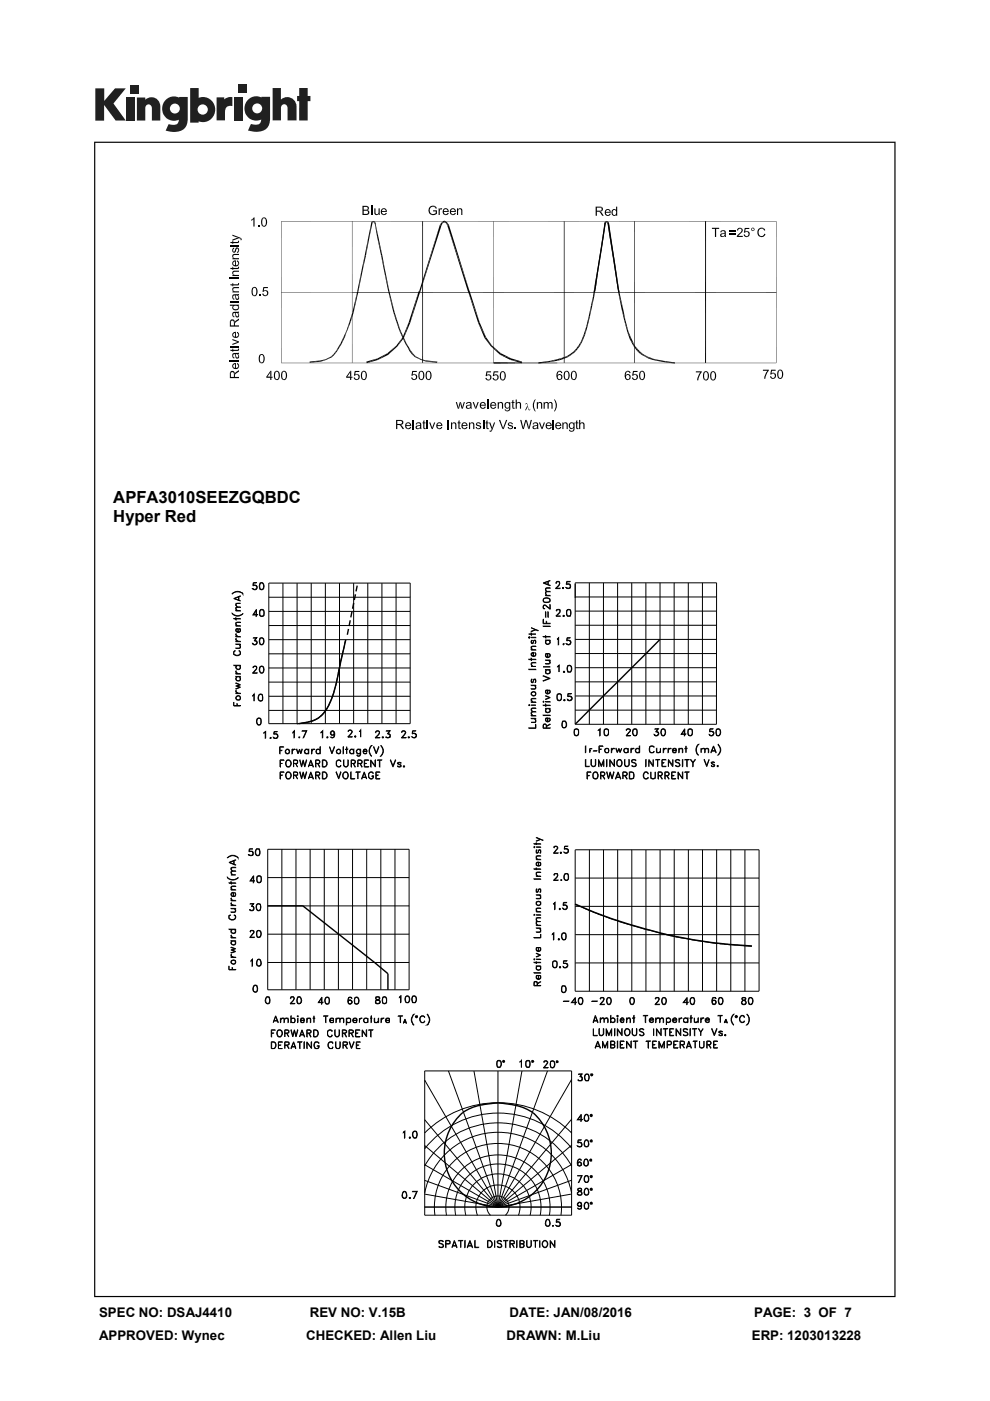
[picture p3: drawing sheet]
<svg xmlns="http://www.w3.org/2000/svg" width="210mm" height="297mm" viewBox="0 0 210 297" stroke-linecap="round" stroke-linejoin="round" font-family="sans-serif">
<defs><g id="words">
<g font-size="3.5">
<text x="24" y="106.6">APFA3010SEEZGQBDC</text>
<text x="24" y="110.7">Hyper Red</text>
</g>
<g font-size="2.8">
<text x="21" y="279.2">SPEC NO: DSAJ4410</text>
<text x="65.7" y="279.2">REV NO: V.15B</text>
<text x="108.1" y="279.2">DATE: JAN/08/2016</text>
<text x="159.9" y="279.2">PAGE: 3 OF 7</text>
<text x="21" y="284.1">APPROVED: Wynec</text>
<text x="65" y="284.1">CHECKED: Allen Liu</text>
<text x="107.5" y="284.1">DRAWN: M.Liu</text>
<text x="159.5" y="284.1">ERP: 1203013228</text>
</g>
</g></defs>
<g fill="#231f20">
<path d="M20.2 18.7h1.9v2.7l2.3-2.7h2.3l-2.6 3.2 2.6 3.7h-2.2l-2.4-3.3v3.3h-1.9z"/>
<path d="M26.7 20.7h1.8v4.9h-1.8z"/>
<path d="M49.6 20.7h1.8v4.9h-1.8z"/>
<path d="M27.6 18h1.8v1.8h-1.8z"/>
<path d="M50.6 17.9h1.8v1.8h-1.8z"/>
<path d="M29 20.7h1.8v.4a1.9 1.9 0 0 1 2.2-.3 1.9 1.9 0 0 1 1 2v2.8h-1.8v-2.7a.7 .7 0 0 0-.7-.8 .7 .7 0 0 0-.7 .8v2.7h-1.8z"/>
<path d="M45.9 20.6h1.7v.5a2.02 2.02 0 0 1 1.7-.5v1.9h-.2a1.12 1.12 0 0 0-1.4 1.3v1.7h-1.8z"/>
<path d="M57.8 18.7h1.8v2.4a1.98 1.98 0 0 1 2.2-.3 1.98 1.98 0 0 1 1.1 2v2.7h-1.9v-2.6a.7 .7 0 0 0-.7-.8 .7 .7 0 0 0-.7 .8v2.6h-1.8z"/>
<path d="M63.5 18.7h1.8v1.6h.5v1.1h-.5v4.1h-1.8v-4.1h-.5v-1.1h.5z"/>
<path d="M40.3 18.7v7.3h1.8v-.3a2.63 2.63 0 0 0 3.5-2.5 2.63 2.63 0 0 0-3.5-2.5v-2zM41.9 23.2a1.1 1.1 0 0 1 2.2 0 1.1 1.1 0 0 1-2.2 0z"/>
<path d="M35.3 21a2.56 2.56 0 0 0-.6 3.3 2.56 2.56 0 0 0 3.2 1.1 1.09 1.09 0 0 1-1.5 1.1l-.6-.2-.7 1.4a5.3 5.3 0 0 0 3.8-.2 2.69 2.69 0 0 0 .9-2.4v-4.5h-1.8v.1l-.8-.2a2.44 2.44 0 0 0-1.9 .5zM36 23a1.06 1.06 0 0 1 2.1 0 1.06 1.06 0 0 1-2.1 0z"/>
<path d="M52.8 21a2.56 2.56 0 0 0-.6 3.3 2.56 2.56 0 0 0 3.2 1 1.09 1.09 0 0 1-1.5 1.1l-.7-.1-.6 1.4a5.3 5.3 0 0 0 3.7-.3 2.69 2.69 0 0 0 1-2.3v-4.6h-1.8v.2l-.9-.3a2.44 2.44 0 0 0-1.8 .6zM53.5 23a1.06 1.06 0 0 1 2.1 0 1.06 1.06 0 0 1-2.1 0z"/>
</g>
<g fill="#000">
<path d="M48.8 58.9h1.9v.2h-1.9zM48.8 51.9h.2v.3h-.2zM48.8 56.8h.5v-.2h.2v.2h.9l.1-.1v.3h-1v.2h-.2v-.2h-.4zM48.8 51.3h.5v-.2h.2v.2h.9l.1-.1v.3h-1v.2h-.2v-.2h-.4zM49.4 57.5l1.3-.1v.2l-1.2 .1-.1 .6-.1-.4zM49.4 55.5l.5-.3v1v-.8l-.4 .2v.7l-.2-.4zM49.4 54l1.3-.2v.3l-1.2 .1-.1 .5-.1-.4zM49.4 52.6l.3-.1v.2l-.2 .2-.1 .6a.68 .68 0 0 1 0-.9zM49.5 58.1l.3 .2h.9v.2h-1.4zM49.5 54.5l.3 .2h.9v.3h-1.4zM49.3 51.9h1.4v.3h-1.4zM49.3 50.8l1.1-.4 .3 .1-1.4 .5z"/>
<path d="M49.3 49.8l1.7 .6v.4l-.1-.2-1.6-.6zM49.5 53.1l.1 .3 .1-.1 .3-.6 .2-.2a.62 .62 0 0 1 .3 1l-.1-.7h-.2a.57 .57 0 0 1-.8 .7zM49.5 57.9v.4zM49.5 54.4v.4zM49.9 55.2h.2v1h.2l.2-.4v.5a.89 .89 0 0 1-1 0v-.5v.3l.4 .1zM50.5 53v.5l-.2 .1-.1-.2zM50.3 55.2a.67 .67 0 0 1 .2 1.1v-.6l-.3-.3zM50.5 56.6l.2-.1v.3l-.2 .2zM50.5 51.1l.2-.1v.3l-.2 .2zM51 50.4l.2 .5h-.2zM53.3 46.6l.5-.1-.5 .3zM53.4 46.5l.6-.4v1.9h-.2v-1.5z"/>
<path d="M54.7 47.8h.3v.2h-.3zM55.6 46.3h.4a1.01 1.01 0 0 0 0 1.6h-.4a1.66 1.66 0 0 1 0-1.6zM55.6 46.2l.4-.1a1.08 1.08 0 0 1 .7 1 1.08 1.08 0 0 1-.6 1l-.5-.2h.4a1 1 0 0 0 0-1.6zM77.4 54.1l-.5 3.2h-.2zM77.4 54.1l.2 .1-.7 3.1zM78.1 50.2l-.5 4-.2-.1zM76.9 43.6h.8l.4 .2-1 .1v.6h1h-.1l.2 .2h-1.1v.7h1.1l-.4 .2h-.9zM78.1 50.2h.3l-.8 4zM78.7 47.4l-.3 2.8h-.3zM77.5 43.9h.7l.1 .2-.2 .4h-1l.7-.1 .2-.1-.2-.4zM77.6 44.7h.6l.1 .2-.1 .5h-1.1l.8-.1 .2-.2-.2-.4zM78.7 47.4h.3l-.6 2.8z"/>
<path d="M78.7 43.6h.3v2h-.3zM78.8 47l.3 .2-.4 .2zM78.7 47.4l.4-.2-.1 .2zM78.8 47l.4-.1v.2zM78.8 47l.4 .1-.1 .1zM79.2 46.9l.2 .3-.2-.1zM79.6 47l-.1 .4-.1-.2zM79.2 46.9l.4 .1-.2 .2zM79.4 44.2h.2l.1 1.2 .6 .1-.6 .1-.2-.2zM79.6 47v.4h-.1zM79.5 47.4l.7 2.8h-.2zM79.9 45.4h.4z"/>
<path d="M79.5 47.4h.1l.6 2.8zM80.3 44.2h.2v1.4l-.4-.2 .2-.3zM80 50.2l1.1 3.9-.3 .1zM80.9 44.3h.5l-.2 .1-.2 .3 1.1 .1v.1h-1.1l.1 .3 .3 .2h-.5a.89 .89 0 0 1 0-1.1zM80 50.2h.2l.9 3.9zM80.9 44.3a.64 .64 0 0 1 .7-.1 .64 .64 0 0 1 .5 .6l-1.1-.1h.8l-.2-.3zM80.8 54.2l.9 3.1h-.3zM80.8 54.2l.3-.1 .6 3.2zM80.9 45.4h.7l.2-.3 .3 .1a.67 .67 0 0 1-1.2 .2zM91.1 44a1.01 1.01 0 0 1 1.3-.2h-.5a.78 .78 0 0 0-.8 .8 .78 .78 0 0 0 .8 .8h-.7a1.11 1.11 0 0 1-.1-1.4zM91.9 43.8h.6l.1 .4h-.2l-.1-.2zM91.9 44.6h.8l-.1 .7a1.17 1.17 0 0 1-1.4 .1h.9l.3-.2v-.4h-.5z"/>
<path d="M93 44.2h.2v.2h.3l-.2 .3v.9h-.3zM93.3 47.7l-4.2 14.2-.2-.1zM93.4 44.2h.4l-.1 .2h-.5zM93.6 47.2l.3 .2-.6 .3zM93.3 47.7l.3 .2-4.5 14zM93.3 47.7l.6-.3-.3 .5zM94.1 44.3h.4l-.2 .1-.2 .3 1.1 .1v.1h-1.1l.1 .3 .4 .2h-.5a.89 .89 0 0 1 0-1.1zM93.6 47.2l.6-.4 .1 .3zM93.6 47.2l.7-.1-.4 .3zM94.1 44.3a.64 .64 0 0 1 .7-.1 .64 .64 0 0 1 .4 .6l-1.1-.1h.8l-.2-.3zM94.3 46.8l.3 .6-.4-.3zM94.9 47.9l4.7 13.9-.3 .1z"/>
<path d="M94.6 47.4l.3-.2v.7zM94.3 46.8l.6 .4-.3 .2zM94.1 45.4h.6l.2-.3 .3 .1a.67 .67 0 0 1-1.1 .2zM94.9 47.9l.3-.2 4.4 14.1zM94.9 47.2l.3 .5-.3 .2zM95.6 44.3h.5l-.3 .1-.1 .3 1 .1v.1h-1v.3l.4 .2h-.5a.89 .89 0 0 1 0-1.1zM95.6 44.3a.65 .65 0 0 1 .7-.1 .65 .65 0 0 1 .4 .6l-1-.1h.8l-.2-.3zM95.6 45.4h.6l.3-.3 .2 .1a.67 .67 0 0 1-1.1 .2zM96.9 44.2l.5 .2-.2 .3v.9h-.3zM97.2 44.3l.3 .1zM97.2 44.3a.5 .5 0 0 1 .6-.1 .5 .5 0 0 1 .3 .5v.9h-.3v-1.1zM128.2 47.3l-1.4 10.7h-.2z"/>
<path d="M128.2 47.3h.3l-1.7 10.7zM126.3 43.8h1l.5 .2h-1.2v.7h1.2l-.3 .1-.9 .1v.9h-.3zM126.9 44.9h.5l.6 .9h-.3l-.5-.8zM127.2 44h.6l.1 .3-.1 .4h-1.2l.8-.1 .2-.1-.1-.4zM128.3 47l.3 .2-.4 .2zM128.4 44.5h.5l-.2 .1-.2 .3h1l.1 .1-1.1 .1 .1 .3 .3 .2h-.5a.89 .89 0 0 1 0-1.1zM128.2 47.4l.4-.2-.1 .2zM128.3 47l.4-.1v.3zM128.3 47l.4 .2zM128.7 46.9l.1 .3zM128.8 47.2l.2-.2-.2 .4zM128.4 44.5a.64 .64 0 0 1 .7-.1 .64 .64 0 0 1 .4 .5h-1h.8l-.2-.3z"/>
<path d="M128.7 46.9l.3 .1-.2 .2zM129 47l.2 .4h-.4zM128.4 45.6h.7l.2-.3h.2a.67 .67 0 0 1-1.1 .3zM130 44.4l.3-.1 .4 .2h-.4a.57 .57 0 0 0-.4 .6 .57 .57 0 0 0 .4 .5h-.4a.88 .88 0 0 1 .1-1.2zM129.9 45.6h.8a.5 .5 0 0 1-.8 0zM130.7 43.8h.2v2l-.5-.2a.59 .59 0 0 0 .3-.6 .59 .59 0 0 0-.4-.5h.4zM151 48.3h1.5v.2h-.6v1.7h-.3v-1.7h-.6zM152.9 49h.5l-.4 .3-.2-.1zM152.9 49.6l.8-.1-.6 .2-.1 .2 .7 .2a.53 .53 0 0 1-.6 .2 .53 .53 0 0 1-.4-.6zM152.9 49a.63 .63 0 0 1 .7-.1 .63 .63 0 0 1 .3 .6l.1 .7h-.2l-.1-.1h-.3l.2-.2 .1-.4h-.8l.8-.2v-.2zM153.3 50.1h.4zM154.7 49.5h1.3v.2h-1.3z"/>
<path d="M154.7 48.9h1.3v.2h-1.3zM156.4 48.5a.69 .69 0 0 1 1 0h-.7l-.1 .4h-.3zM156.9 48.5h.6a.7 .7 0 0 1-.4 1l-.5 .5h.9v.2h-1.2l.1-.3a1.51 1.51 0 0 0 .8-1.3zM157.7 49.7h.3l.2 .3 .6 .1a.64 .64 0 0 1-.6 .2 .64 .64 0 0 1-.5-.6zM158.1 49.1l.3-.1 .4 .1zM158.4 49.2l.4-.1 .2 .6-.2 .4h-.4a.46 .46 0 0 0 .4-.5 .46 .46 0 0 0-.4-.4zM158 48.3h.9v.3h-.7l-.1 .5h.7l-1 .2zM159.4 48.4h.3l-.2 .2v.2l.4 .1h-.4l-.2-.2zM159.4 48.4l.3-.1 .3 .1v.5h-.3l.2-.2v-.2zM160.8 48.6a.91 .91 0 0 1 1.3-.2l-.6 .1a.8 .8 0 0 0-.6 .8 .8 .8 0 0 0 .6 .8h-.5a1.16 1.16 0 0 1-.2-1.5zM161 50.1l.8-.1 .3-.4h.2a.85 .85 0 0 1-1.3 .5zM161.5 48.5h.6l.2 .3-.2 .1-.2-.3z"/>
<path d="M48.9 78.8l.1 1.1h.6v-1.2l.2 .3v.9h.9v.3h-1.9zM48.8 76.4h1.9v.3h-1.9zM48.8 73.4h.2v.3h-.2zM48.9 67.9l.1 1.1h.6v-1.2l.2 .3v.9h.9v.2h-1.9zM48.8 64.6h1.9l-.2 .5a.59 .59 0 0 0-.6-.3 .59 .59 0 0 0-.4 .4l-.1-.4h-.6zM48.8 64h.2v.2h-.2zM48.8 74.2h.5v-.3h.2v.3h.9l.1-.2v.4h-1v.2h-.2v-.2h-.4zM48.8 60.3h.5v-.3h.2v.3h.9l.1-.2v.4h-1v.2h-.2v-.2h-.4zM48.9 78.8l.3-.2 .4 .1v1.2v-.8l-.4-.2-.2 .4zM48.9 67.8l.3-.1 .4 .1v1.2v-.9l-.4-.1-.2 .4zM49.4 77.2l.5-.2v1v-.8l-.4 .2v.7l-.2-.4zM49.4 75l1.3-.2-.2 .6-.1-.2-.4-.1v.7l-.3-.7-.2 .1-.1 .7-.1-.5z"/>
<path d="M49.4 70.6l.5-.2v1v-.8l-.4 .2v.7l-.2-.4zM49.4 66.2l1.3-.2-.2 .6-.1-.2h-.4v.7l-.3-.7-.2 .1-.1 .7-.1-.5zM49.4 64.9l.1 .3a.57 .57 0 0 0 .5 .4 .57 .57 0 0 0 .5-.4v.4a.7 .7 0 0 1-.9 .2 .7 .7 0 0 1-.3-.8zM49.4 62.5l1.3-.2-.2 .6-.1-.2-.4-.1v.8l-.3-.8-.2 .2-.1 .6-.1-.4zM49.4 61l1.3-.1v.2l-1.2 .1-.1 .6-.1-.5zM49.3 73.4h1.4v.3h-1.4zM49.3 71.9l1.4 .5v.2l-1.4-.5zM49.3 72.9l1.1-.4 .3 .1-1.4 .6zM49.3 64h1.4v.2h-1.4zM49.5 61.5l.3 .3h.9v.2h-1.4zM49.5 61.4v.4zM49.5 75.4l.2 .4v.2l-.3-.1z"/>
<path d="M49.5 66.7l.2 .4v.2l-.3-.1zM49.5 63l.2 .3v.3l-.3-.1zM49.9 77h.2v1l.2-.1 .2-.3v.5a.89 .89 0 0 1-1 0v-.5v.2l.4 .2zM49.9 70.4h.2v1l.2-.1 .2-.3v.5a.89 .89 0 0 1-1 0v-.5v.2l.4 .2zM50 78.9l.7-.4v.3l-.8 .5-.1 .3v-.4zM50 68l.7-.5v.4l-.8 .5-.1 .3v-.5zM50 75.1l.2 .6 .2 .1 .2-.7a.53 .53 0 0 1 .1 .6 .53 .53 0 0 1-.5 .3l-.2-.2zM50 66.4l.2 .6 .2 .1 .2-.7a.53 .53 0 0 1 .1 .6 .53 .53 0 0 1-.5 .3l-.2-.2zM50 62.6l.2 .7h.2l.2-.6a.53 .53 0 0 1 .1 .5 .53 .53 0 0 1-.5 .4l-.2-.2zM50.3 77a.67 .67 0 0 1 .2 1.1v-.7l-.3-.2zM50.3 70.4a.67 .67 0 0 1 .2 1.1v-.7l-.3-.2zM50.5 73.9h.2v.2l-.2 .3z"/>
<path d="M50.5 60h.2v.2l-.2 .3zM50.5 75.1v.4zM50.5 66.3v.5zM50.5 64.8a.5 .5 0 0 1 0 .8zM50.5 62.6v.5zM53.5 61h.5a1.01 1.01 0 0 0 0 1.6h-.4a1.66 1.66 0 0 1-.1-1.6zM53.6 61l.4-.2a1.08 1.08 0 0 1 .7 1 1.08 1.08 0 0 1-.7 1l-.4-.2h.4a1 1 0 0 0 0-1.6zM55 62.5h.3v.3h-.3zM55.1 75.2h.4a1.01 1.01 0 0 0 0 1.6l-.4 .1a1.66 1.66 0 0 1 0-1.7zM55.1 75.2l.4-.1a1.08 1.08 0 0 1 .7 .9 1.08 1.08 0 0 1-.7 1l-.4-.1 .4-.1a1 1 0 0 0 0-1.6zM55.6 62.3l.3-.1 .2 .4h.6a.64 .64 0 0 1-.6 .2 .64 .64 0 0 1-.5-.5zM55.9 61.6l.4-.1 .4 .1z"/>
<path d="M56.3 61.7h.4l.2 .5-.2 .4h-.4a.46 .46 0 0 0 .4-.4 .46 .46 0 0 0-.4-.5zM55.9 60.9h.9v.2h-.7l-.2 .5 .8 .1-1 .2zM57.4 78.6h.2l-.9 1.3h1.1v.2h-.2v.5h-.3v-.5h-.8v-.2zM57.6 78.6v1.3h-.9h.6v-.9zM58.3 78.8h.4a1.01 1.01 0 0 0 0 1.6h-.4a1.66 1.66 0 0 1 0-1.6zM58.3 78.8l.4-.2a1.08 1.08 0 0 1 .7 1 1.08 1.08 0 0 1-.6 1l-.5-.2h.4a1 1 0 0 0 0-1.6zM59.8 78.8h.4a1.01 1.01 0 0 0 0 1.6h-.4a1.66 1.66 0 0 1 0-1.6zM59.8 78.8l.4-.2a1.08 1.08 0 0 1 .7 1 1.08 1.08 0 0 1-.6 1l-.5-.2h.4a1 1 0 0 0 0-1.6zM65.7 76.7l2.3-.3-2.3 .5zM65.7 76.9l2.3-.5 .1 .3zM68 76.4l1.1-.2-1 .5zM68.1 76.7l1-.5v.1z"/>
<path d="M69.1 76.2l1.2-.6-1.2 .7zM69.1 76.3l1.2-.7 .1 .1zM70.8 75.1l-.4 .6-.1-.1zM70.8 75.1l.1 .1-.5 .5zM71.4 74.3l-.5 .9-.1-.1zM71.4 74.3l.1 .2-.6 .7zM71.8 73.5l-.3 1-.1-.2zM71.8 73.5l.2 .1-.5 .9zM72.2 72.9l-.2 .7-.2-.1zM72.2 72.9h.3l-.5 .7zM73 71.2l-.5 1.7h-.3zM73 71.2l.2 .1-.7 1.6z"/>
<path d="M73.3 70.5l-.1 .8-.2-.1zM73.3 70.5l.2 .1-.3 .7zM73.6 69.9l-.1 .7-.2-.1zM73.6 69.9l.1 .1-.2 .6zM74.1 68.1l-.4 1.9-.1-.1zM74.1 68.1l.3 .1-.7 1.8zM74.7 66.2l-.3 2-.3-.1zM74.7 66.2l.3 .1-.6 1.9zM74.3 78.6h.2l-.8 1.3h1.1v.2h-.3v.5h-.2v-.5h-.9v-.2zM74.5 78.6v1.3h-.8h.6v-.9zM75.8 61.8l-.8 4.5-.3-.1zM75.8 61.8h.2l-1 4.5z"/>
<path d="M75.3 79.4l.4-.1 .4 .1zM76.7 57.3l-.7 4.5h-.2zM76.7 57.3h.2l-.9 4.5zM75.6 79.5l.5-.1 .2 .6-.2 .4h-.5a.46 .46 0 0 0 .5-.5 .46 .46 0 0 0-.5-.4zM75.2 78.6h1v.3h-.8l-.1 .5h.8l-1 .2zM76.7 78.8h.5a1.01 1.01 0 0 0 0 1.6h-.4a1.66 1.66 0 0 1-.1-1.6zM76.8 78.8l.4-.2a1.08 1.08 0 0 1 .7 1 1.08 1.08 0 0 1-.7 1l-.4-.2h.4a1 1 0 0 0 0-1.6zM77.7 76.7l2.4-.7-2.3 1zM77.8 77l2.3-1 .1 .3zM80.1 76l2.1-1.1-2 1.4zM80.2 76.3l2-1.4 .2 .3zM82.2 74.9l1.9-1.6-1.7 1.9z"/>
<path d="M84.1 73.3l.2 .1-1.9 1.8zM81.4 57.3l1.2 4.5h-.2zM81.4 57.3h.3l.9 4.5zM82.4 61.8l1.3 4.4-.2 .1zM82.4 61.8h.2l1.1 4.4zM85.4 71.5l-1.1 1.9-.2-.1zM83.5 66.3l.8 1.8-.2 .1zM85.4 71.5l.3 .2-1.4 1.7zM83.5 66.3l.2-.1 .6 1.9zM84.1 68.2l.8 1.7-.3 .1zM84.6 70l.6 .5-.3 .1zM84.1 68.2l.2-.1 .6 1.8z"/>
<path d="M84.6 70l.3-.1 .3 .6zM84.9 70.6l.6 .6-.3 .1zM86.7 68.4l-1 3.3-.3-.2zM84.9 70.6l.3-.1 .3 .7zM86.7 68.4h.3l-1.3 3.3zM85.2 71.3l1.1 1.6h-.3zM85.2 71.3l.3-.1 .8 1.7zM86 72.9l.7 .6-.3 .1zM88.8 61.8l-1.8 6.6h-.3zM86 72.9h.3l.4 .6zM86.4 73.6l.7 .7-.3 .2zM88.8 61.8h.3l-2.1 6.6z"/>
<path d="M86.4 73.6l.3-.1 .4 .8zM86.8 74.5l.9 .6-.3 .1zM86.8 74.5l.3-.2 .6 .8zM87.5 79.4l.4-.1 .4 .1zM87.4 75.2l.8 .4-.2 .1zM87.4 75.2l.3-.1 .5 .5zM87.8 79.5l.5-.1 .2 .6-.2 .4h-.5a.46 .46 0 0 0 .4-.5 .46 .46 0 0 0-.4-.4zM87.4 78.6h1v.3h-.8l-.1 .5h.8l-1 .2zM88.9 78.8h.5a1.01 1.01 0 0 0 0 1.6h-.5a1.66 1.66 0 0 1 0-1.6zM88 75.7l1.4 .5-.1 .1zM89 78.8l.4-.2a1.08 1.08 0 0 1 .7 1 1.08 1.08 0 0 1-.7 1l-.5-.2h.5a1 1 0 0 0 0-1.6zM88 75.7l.2-.1 1.2 .6z"/>
<path d="M89.3 76.3l1 .1v.3zM89.4 76.2l.9 .2-1-.1zM90.5 78.8h.4a1.01 1.01 0 0 0 0 1.6h-.4a1.66 1.66 0 0 1 0-1.6zM90.5 78.8l.4-.2a1.08 1.08 0 0 1 .7 1 1.08 1.08 0 0 1-.7 1l-.4-.2h.4a1 1 0 0 0 0-1.6zM99.3 61.8l2.4 6.6h-.3zM99.3 61.8h.3l2.1 6.6zM101.4 68.4l1.7 3.1-.3 .2zM101.4 68.4h.3l1.4 3.1zM103.3 79.5l.3-.1 .4 .1zM103.6 79.6l.5-.1 .1 .6-.1 .4h-.5a.46 .46 0 0 0 .4-.5 .46 .46 0 0 0-.4-.4zM102.8 71.7l1.6 1.6-.3 .1zM103.2 78.7h1v.3h-.8l-.1 .5h.8l-1.1 .2z"/>
<path d="M102.8 71.7l.3-.2 1.3 1.8zM104.7 76.9h1.4zM104.7 77l1.4-.1zM104.8 79.5l.4-.1 .4 .1zM105.1 79.6l.5-.1 .2 .6-.2 .4h-.5a.46 .46 0 0 0 .4-.5 .46 .46 0 0 0-.4-.4zM104.7 78.7h1v.3h-.8l-.1 .5h.8l-1.1 .2zM104.1 73.4l2.1 1.5-.1 .3zM106.2 78.9h.4a1.01 1.01 0 0 0 0 1.6h-.4a1.66 1.66 0 0 1 0-1.6zM104.1 73.4l.3-.1 1.8 1.6zM106.2 78.9l.4-.2a1.08 1.08 0 0 1 .7 1 1.08 1.08 0 0 1-.6 1l-.5-.2h.4a1 1 0 0 0 0-1.6zM106.1 75.2l2.3 .8-.1 .3zM106.2 74.9l2.2 1.1-2.3-.8z"/>
<path d="M108.3 76.3l2.4 .4-.1 .3zM108.4 76l2.3 .7-2.4-.4zM114.2 76.8l2.5-.3-2.5 .6zM114.2 77.1l2.5-.6v.2zM116.7 76.5l1.5-.3-1.5 .5zM116.7 76.7l1.5-.5 .1 .3zM118.2 76.2l.9-.3-.8 .6zM118.3 76.5l.8-.6 .1 .3zM118.3 78.8h.4a.59 .59 0 0 0-.4 .8h.2a.46 .46 0 0 0-.2 .5 .46 .46 0 0 0 .4 .3h.4l-.5 .2a1.21 1.21 0 0 1-.3-1.8zM118.3 78.8a.58 .58 0 0 1 .6-.2 .58 .58 0 0 1 .4 .5h-.3l-.2-.3zM118.3 79.5a.56 .56 0 0 1 .8 0zM119.1 75.9l1.2-.4-1.1 .7z"/>
<path d="M118.7 79.5l.5 .1 .1 .2-.2 .6h-.4l.3-.2 .1-.3-.1-.2zM119.2 76.2l1.1-.7 .2 .2zM119.8 78.8h.4a1.01 1.01 0 0 0 0 1.6h-.4a1.66 1.66 0 0 1 0-1.6zM119.8 78.8l.4-.2a1.08 1.08 0 0 1 .7 1 1.08 1.08 0 0 1-.7 1l-.4-.2h.4a1 1 0 0 0 0-1.6zM120.3 75.5l.7-.5-.5 .7zM121 75l.2 .2-.7 .5zM121 75l.7-.5-.5 .7zM121.7 74.5l.2 .2-.7 .5zM121.3 78.8h.4a1.01 1.01 0 0 0 0 1.6h-.4a1.66 1.66 0 0 1 0-1.6zM121.3 78.8l.4-.2a1.08 1.08 0 0 1 .7 1 1.08 1.08 0 0 1-.6 1l-.5-.2h.4a1 1 0 0 0 0-1.6zM122.2 73.9l-.3 .8-.2-.2zM122.2 73.9l.3 .1-.6 .7z"/>
<path d="M122.7 73.2l-.2 .8-.3-.1zM122.7 73.2l.3 .2-.5 .6zM123.2 72.3l-.2 1.1-.3-.2zM123.2 72.3l.3 .1-.5 1zM123.8 70.8l-.3 1.6-.3-.1zM123.8 70.8l.3 .2-.6 1.4zM124.3 69.2l-.2 1.8-.3-.2zM124.3 69.2l.3 .1-.5 1.7zM124.9 67.1l-.3 2.2-.3-.1zM124.9 67.1l.2 .1-.5 2.1zM125.4 64.7l-.3 2.5-.2-.1zM125.4 64.7l.2 .1-.5 2.4z"/>
<path d="M128.8 47.3l2.6 14.6-.3 .1zM128.8 47.3h.4l2.2 14.6zM131.1 62l1.1 3.7h-.3zM131.1 62l.3-.1 .8 3.8zM131.9 65.7l.7 2.2h-.2zM131.9 65.7h.3l.4 2.2zM132.7 78.8h.5a.59 .59 0 0 0-.5 .8h.3a.46 .46 0 0 0-.2 .5 .46 .46 0 0 0 .4 .3h.4l-.5 .2a1.21 1.21 0 0 1-.4-1.8zM132.4 67.9l.9 2.5-.2 .1zM132.7 78.8a.58 .58 0 0 1 .6-.2 .58 .58 0 0 1 .4 .5h-.2l-.2-.3zM132.8 79.5a.56 .56 0 0 1 .8 0zM132.4 67.9h.2l.7 2.5zM133.1 70.5l.8 1.2-.3 .2z"/>
<path d="M133.2 79.5l.5 .1 .1 .2-.2 .6h-.4l.3-.2v-.3l-.1-.2zM133.1 70.5l.2-.1 .6 1.3zM133.6 71.9l.9 1.1-.2 .2zM134.3 73.2l.5 .2-.3 .2zM133.6 71.9l.3-.2 .6 1.3zM134.3 79.4l.4-.1 .4 .1zM134.3 73.2l.2-.2 .3 .4zM134.5 73.6l.9 .5-.3 .3zM134.6 79.5l.5-.1 .2 .6-.2 .4h-.4a.46 .46 0 0 0 .4-.5 .46 .46 0 0 0-.5-.4zM134.3 78.6h.9v.3h-.7l-.2 .5h.8l-1 .2zM134.5 73.6l.3-.2 .6 .7zM135.1 74.4l.8 .2-.3 .3z"/>
<path d="M135.8 78.8h.4a1.01 1.01 0 0 0 0 1.6h-.4a1.66 1.66 0 0 1 0-1.6zM135.1 74.4l.3-.3 .5 .5zM135.8 78.8l.4-.2a1.08 1.08 0 0 1 .7 1 1.08 1.08 0 0 1-.7 1l-.4-.2h.4a1 1 0 0 0 0-1.6zM135.6 74.9l.8 .2-.2 .2zM135.9 74.6l.5 .5-.8-.2zM136.2 75.3h.6l-.1 .3zM136.4 75.1l.4 .2h-.6zM136.7 75.6h.8l-.2 .3zM136.8 75.3l.7 .3h-.8zM137.3 75.9l.4-.2-.1 .4zM137.5 75.6l.2 .1-.4 .2zM137.6 76.1h1l-.1 .2z"/>
<path d="M137.7 75.7l.9 .4h-1zM138.5 76.3l.8-.1v.3zM138.6 76.1l.7 .1-.8 .1zM139.3 76.5l1.9 .1-.1 .2zM139.3 76.2l1.9 .4-1.9-.1zM147.6 78.7h1.2l-.5 1.2-.2 .7h-.2v-.4l.6-1.2h-.9zM149.3 78.9h.4a1.01 1.01 0 0 0 0 1.6h-.4a1.66 1.66 0 0 1 0-1.6zM149.3 78.9l.4-.2a1.08 1.08 0 0 1 .7 1 1.08 1.08 0 0 1-.6 1l-.5-.2h.4a1 1 0 0 0 0-1.6zM150.8 78.9h.5a1.01 1.01 0 0 0 0 1.6h-.5a1.66 1.66 0 0 1 0-1.6zM150.9 78.9l.4-.2a1.08 1.08 0 0 1 .6 1 1.08 1.08 0 0 1-.6 1l-.5-.2h.5a1 1 0 0 0 0-1.6zM161.8 78.4h1.3l-.6 1.1-.2 .8h-.2v-.4l.7-1.3h-1zM163.3 79.8h.3l.2 .3h.6a.64 .64 0 0 1-.6 .2 .64 .64 0 0 1-.5-.5z"/>
<path d="M163.6 79.1l.4-.1 .4 .2zM163.9 79.2h.5l.2 .5-.2 .4h-.5a.46 .46 0 0 0 .5-.4 .46 .46 0 0 0-.5-.5zM163.6 78.4h.9v.2h-.8l-.1 .5 .8 .1-1 .2zM165 78.5l.5 .1a1.01 1.01 0 0 0 0 1.5l-.4 .1a1.66 1.66 0 0 1-.1-1.7zM165.1 78.5l.4-.1a1.08 1.08 0 0 1 .7 .9 1.08 1.08 0 0 1-.7 1l-.4-.1 .4-.1a1 1 0 0 0 0-1.5zM75 80h.3l.2 .4h.6a.64 .64 0 0 1-.6 .2 .64 .64 0 0 1-.5-.6zM84 89h1l.4 .2h-1.1v.7h1.1l-.2 .2h-.9v.9h-.3zM84.6 90.1h.5l.6 .9h-.3l-.6-.8zM84.9 89.2h.5l.2 .3-.2 .4h-1.1l.8-.1 .2-.1-.1-.4zM86.1 89.7h.5l-.2 .1-.2 .3h1v.2h-1v.3l.4 .2h-.5a.89 .89 0 0 1 0-1.1zM86.1 89.7a.64 .64 0 0 1 .7-.1 .64 .64 0 0 1 .4 .5h-1h.8l-.2-.3zM86.1 90.8h.6l.3-.3 .2 .1a.67 .67 0 0 1-1.1 .2z"/>
<path d="M87.2 80h.3l.2 .4h.6a.64 .64 0 0 1-.7 .2 .64 .64 0 0 1-.4-.6zM87.5 89h.3v2h-.3zM88.3 89.7h.5l-.4 .3h-.2zM88.3 90.3h.8l-.6 .1-.1 .3 .7 .1a.53 .53 0 0 1-.6 .2 .53 .53 0 0 1-.4-.5zM88.3 89.7a.63 .63 0 0 1 .7-.1 .63 .63 0 0 1 .4 .7v.7h-.2l-.1-.2h-.3l.2-.1 .1-.4h-.8l.8-.2v-.3zM88.7 90.8h.4zM89.8 89.2l.2-.1v.5h.3v.2h-.3v.8l.1 .2h-.3v-1h-.2v-.2h.2zM89.8 90.8h.5v.2l-.4-.1zM90.5 89.6h.2v1.4h-.2zM90.5 89h.2v.3h-.2zM91 89.6h.3l.4 1.1-.1 .3zM92.1 89.6h.2l-.5 1.4h-.2z"/>
<path d="M92.7 89.7h.5l-.2 .1-.2 .3h1v.2h-1v.3l.4 .2h-.5a.89 .89 0 0 1 0-1.1zM92.7 89.7a.64 .64 0 0 1 .7-.1 .64 .64 0 0 1 .4 .5h-1h.8l-.2-.3zM92.7 90.8h.7l.2-.3 .2 .1a.67 .67 0 0 1-1.1 .2zM95 89h.2v2h-.2zM95.7 89.6l.4 .2-.2 .2v1h-.2zM95.9 89.7h.4zM95.9 89.7a.5 .5 0 0 1 .6-.1 .5 .5 0 0 1 .3 .5v.9h-.2l-.1-1.1zM96.7 85.2h.2l.3 1.2-.1 .3zM97.2 89.2l.3-.1v.5h.2v.2h-.2v.8l.1 .2h-.4v-1h-.1v-.2h.1zM97.2 90.8h.5v.2l-.4-.1zM97.5 85.2h.3l-.4 1.5h-.3zM97.8 85.2l.2 1.1-.1 .4-.3-1.1z"/>
<path d="M98 89.7h.5l-.2 .1-.2 .3h1.1v.2h-1.1l.1 .3 .3 .2h-.5a.89 .89 0 0 1 0-1.1zM98 89.7a.64 .64 0 0 1 .7-.1 .64 .64 0 0 1 .5 .5h-1.1h.8l-.2-.3zM98.4 85.2h.2l-.4 1.5h-.3zM98 90.8h.7l.2-.3 .3 .1a.67 .67 0 0 1-1.2 .2zM98.9 85.4h.5l-.3 .3-.3-.1zM98.9 86l.9-.1-.7 .2v.2l.6 .2a.53 .53 0 0 1-.5 .2 .53 .53 0 0 1-.4-.5zM99 85.4a.63 .63 0 0 1 .7-.1 .63 .63 0 0 1 .3 .6l.1 .8h-.3v-.2h-.3l.2-.1 .1-.5h-.8l.8-.1-.1-.3zM99.3 86.5h.5zM99.5 89.6l.4 .2-.2 .2v1h-.2zM99.7 89.7h.4zM99.7 89.7a.5 .5 0 0 1 .6-.1 .5 .5 0 0 1 .3 .5v.9h-.2v-1.1zM100.3 85.2h.2l.4 1.2-.1 .3z"/>
<path d="M101 89.7h.5l-.3 .2v.1l.7 .2 .2 .3a.62 .62 0 0 1-1.1 .3l.8-.1-.1-.3a.57 .57 0 0 1-.7-.7zM100.9 90.6l.2-.1 .4 .3h-.5zM101 89.7a.61 .61 0 0 1 1 .2zM101.3 85.2h.2l-.5 1.5h-.2zM101.9 85.4h.5l-.2 .1-.2 .3h1l.1 .1-1.1 .1 .1 .3 .3 .2h-.5a.89 .89 0 0 1 0-1.1zM101.9 85.4a.64 .64 0 0 1 .7-.1 .64 .64 0 0 1 .4 .5h-1h.8l-.2-.3zM102.4 89.6h.3v1.4h-.3zM102.4 89h.3v.3h-.3zM101.9 86.5h.7l.2-.3h.2a.67 .67 0 0 1-1.1 .3zM103 80.1h.2l.2 .3 .7 .1a.64 .64 0 0 1-.7 .2 .64 .64 0 0 1-.4-.6zM103.4 84.7h.2v2h-.2zM103.2 89.2l.2-.1v.5h.2v.2h-.2v.8l.1 .2h-.3v-1h-.2v-.2h.2z"/>
<path d="M103.2 90.8h.4l.1 .2-.4-.1zM103.8 91.3h.6l-.3 .2h-.2zM103.7 89.6h.3l.4 1.1-.1 .3zM104.1 85.4h.5l-.2 .1-.2 .3h1l.1 .1-1.1 .1 .1 .3 .3 .2h-.5a.89 .89 0 0 1 0-1.1zM104.1 85.4a.64 .64 0 0 1 .7-.1 .64 .64 0 0 1 .4 .5h-1h.8l-.2-.3zM104.5 80.1h.2l.3 .3 .6 .1a.64 .64 0 0 1-.7 .2 .64 .64 0 0 1-.4-.6zM104.1 86.5h.7l.2-.3h.2a.67 .67 0 0 1-1.1 .3zM104.8 89.6h.2l-.6 1.7h-.4l.2-.1zM105.6 85.2l.4 .3-.2 .2v1h-.2zM105.8 85.4h.4zM105.8 89h.3l.6 1.8-.1 .2zM105.8 85.4a.5 .5 0 0 1 .6-.1 .5 .5 0 0 1 .3 .5v.9h-.2l-.1-1.1z"/>
<path d="M107 86.8l.6 .2h-.5zM107.2 85.4h.4a.54 .54 0 0 0-.4 .5 .54 .54 0 0 0 .4 .6h.6l-.5 .2a.75 .75 0 0 1-.7-.5 .75 .75 0 0 1 .2-.8zM107.3 89h.3l-.8 2h-.2zM107.2 85.4a.55 .55 0 0 1 .8 0zM107.8 89.7h.4l-.3 .2 .1 .1 .6 .2 .2 .3a.62 .62 0 0 1-1 .3l.7-.1v-.3a.57 .57 0 0 1-.7-.7zM107.7 90.6l.2-.1 .4 .3h-.5zM107.8 89.7a.61 .61 0 0 1 1 .2zM107.1 87h.8l.1-.5h.2a.65 .65 0 0 1-.3 .7 .65 .65 0 0 1-.8-.2zM107.7 85.4l.5-.2v1.3h-.5a.57 .57 0 0 0 .3-.5 .57 .57 0 0 0-.3-.6zM108.7 84.9l.2-.1v.4h.2v.2h-.2v.9l.1 .1-.3 .1v-1.1h-.2v-.2h.2zM108.7 86.5l.4-.1 .1 .3-.4-.1zM109.2 90.7h.3v.3h-.3z"/>
<path d="M109.4 84.7h.2v.7h.4l-.4 .3v1h-.2zM109.6 85.4a.51 .51 0 0 1 .6-.1 .51 .51 0 0 1 .3 .5v.9h-.2v-1.1zM110.3 89h.3l.4 1.7-.2 .3zM111.5 85.6l.1-.1 .2 .1-.4 .2zM111.4 89h.3l-.6 2h-.3zM111.7 89l.5 1.7-.2 .3-.4-1.7zM111.6 85.6h.2l.3 1.1 .3 .2a.6 .6 0 0 1-.5-.8zM111.9 86v.2l-.3 .8h-.2zM112.4 86.7v.2h-.1zM112.6 89h.2l-.5 2h-.3zM113.1 89.7h.5l-.4 .3h-.2zM113.1 90.3h.8l-.6 .1-.1 .3 .7 .1a.53 .53 0 0 1-.6 .2 .53 .53 0 0 1-.3-.5z"/>
<path d="M113.1 89.7a.63 .63 0 0 1 .7-.1 .63 .63 0 0 1 .4 .7v.7h-.2l-.1-.2h-.3l.2-.1 .1-.4h-.8l.8-.2v-.3zM113.5 90.8h.4zM113.5 84.7h.1a2.24 2.24 0 0 0 0 2.5 1.43 1.43 0 0 1-.6-1.7zM113.9 85.2l.4 .3-.2 .2v1h-.2zM114.1 85.4h.4zM114.1 85.4a.5 .5 0 0 1 .6-.1 .5 .5 0 0 1 .3 .5v.9h-.2l-.1-1.1zM114.3 89.6h.3l.4 1.1-.2 .3zM115.3 85.2l.4 .3-.2 .3v.9h-.2zM115.5 85.4h.4zM115.4 89.6h.2l-.5 1.4h-.3zM115.9 89.7h.5l-.2 .1-.2 .3h1v.2h-1v.3l.4 .2h-.5a.89 .89 0 0 1 0-1.1zM115.6 85.4a.47 .47 0 0 1 .7 .1z"/>
<path d="M116 85.5l.7-.1-.3 .2v1.1h-.3zM115.9 89.7a.64 .64 0 0 1 .7-.1 .64 .64 0 0 1 .4 .5h-1h.8l-.2-.3zM115.9 90.8h.6l.3-.3 .2 .1a.67 .67 0 0 1-1.1 .2zM116.4 85.4a.45 .45 0 0 1 .5-.2 .45 .45 0 0 1 .3 .5v1h-.2v-1.1zM117.2 89h.3v2h-.3zM117.5 84.7a1.57 1.57 0 0 1 0 2.5 2.24 2.24 0 0 0 0-2.5zM117.9 89.7h.5l-.2 .1-.2 .3h1.1v.2h-1.1l.1 .3 .3 .2h-.5a.89 .89 0 0 1 0-1.1zM117.9 89.7a.64 .64 0 0 1 .7-.1 .64 .64 0 0 1 .4 .5h-1h.8l-.2-.3zM117.9 90.8h.7l.2-.3 .2 .1a.67 .67 0 0 1-1.1 .2zM119.3 89.6l.4 .2-.2 .2v1h-.2zM119.5 89.7h.4zM119.6 89.7a.5 .5 0 0 1 .5-.1 .5 .5 0 0 1 .3 .5v.9h-.2v-1.1z"/>
<path d="M120.7 91.1l.5 .2-.4 .1zM120.8 89.7h.5a.54 .54 0 0 0-.4 .6 .54 .54 0 0 0 .4 .5h.6l-.6 .2a.75 .75 0 0 1-.6-.5 .75 .75 0 0 1 .1-.8zM120.8 89.7a.55 .55 0 0 1 .8 0zM120.8 91.4l.7-.1 .1-.5h.3a.65 .65 0 0 1-.4 .7 .65 .65 0 0 1-.7-.1zM121.4 89.7l.5-.1v1.2h-.6a.57 .57 0 0 0 .3-.5 .57 .57 0 0 0-.2-.6zM122.2 89.2l.2-.1v.5h.3v.2h-.3v.8l.2 .2h-.4v-1h-.2v-.2h.2zM122.2 90.8h.5v.2l-.4-.1zM122.8 89h.3v.7h.3l-.3 .3v1h-.3zM123.1 89.7a.51 .51 0 0 1 .6-.1 .51 .51 0 0 1 .3 .5v.9h-.3v-1.1zM134 80h.3l.2 .4h.6a.64 .64 0 0 1-.6 .2 .64 .64 0 0 1-.5-.6z"/>
<path d="M20 30v245h169.9v-245zM20.2 30.3h169.5v244.5h-169.5z"/>
</g>
<g fill="none" stroke="#000" stroke-width=".21">
<path d="M59.7 47h104.9M59.7 46.9v30M74.7 46.9v30M78.7 47.4h.3zM89.7 46.9v30M104.7 46.9v30M119.7 46.9v30M134.6 46.9v30M149.7 46.9v30M164.7 46.9v30M59.7 62h104.9M59.7 77h104.9"/>
<path d="M49.2 130a1.52 1.52 0 0 0 2.3 0 1.39 1.39 0 0 1-2.3 0zM49.4 125.7a1.39 1.39 0 0 1 2.1 .3 1.53 1.53 0 0 0-2.3 0zM49.6 131.1l1.4 .1zM49.6 126.9l1.4-.6-1.3 .6 1.3 .5zM49.7 138l.2-.1a.52 .52 0 0 0-.3 .6 .52 .52 0 0 0 .5 .4l.8-.1v-.6l-.2-.3 .1 .1 .2 .6a.74 .74 0 0 1-.9 .4l-.5-.2v-.6zM50 136.6h1zM50 136h1zM50 134.9l1 .1zM50 132.7h1zM50 131l.1 .5zM50 129.4l1 .1zM50 135.4l.5 .6-.5-.4z"/>
<path d="M50 134.4l.5 .5-.5-.3zM50.1 133.3h.4l.1 .7 .3-.2-.1-.5a.49 .49 0 0 1 .1 .6 .49 .49 0 0 1-.6 .1l-.3-.2zM50.1 132l.9-.1-.8 .1a.45 .45 0 0 0 .1 .7l-.3-.4zM50.1 128.8l.9-.1-.8 .1a.45 .45 0 0 0 .1 .6l-.3-.3zM50.1 127.9h.9l-.8 .1-.1 .3 .2 .4-.3-.4zM50.2 133.3h.3v.7l-.4-.2zM50.6 126.5v.7M50.7 126.5v.8M50.8 136.6l.2 .4-.1 .4-.9 .1 .9-.2zM53.6 136.5l.2 .1M53.6 124.8l.2 .2M53.7 130.3l1 .1h-1.1l.8-1.2v1.5l-.1-1.3-.6 1"/>
<path d="M54 135.8l.5 .2a.51 .51 0 0 1-.3 .7 .51 .51 0 0 1-.6-.3l.1 .2a.52 .52 0 0 0 .8-.2M54.2 135.9l.3 .3-.3 .4M54.2 124.1a.47 .47 0 0 1 .3 .4 .47 .47 0 0 1-.3 .5M54.4 135.2l-.5 .7 .6 .2M54.4 135.3l-.7-.1h.8l-.5 .7M54.5 124.7a.52 .52 0 0 1-.9 .1M54.5 124.4l-.4-.3-.5 .1 .1-.7h.7l-.6 .1-.1 .5h.6a.51 .51 0 0 1 .2 .6 .51 .51 0 0 1-.5 .3l-.4-.2M55.2 136.6h.6M55.2 135.3a.52 .52 0 0 1 .7 .2 .82 .82 0 0 1-.5 1.2l-.2-.1-.2-.5zM55.2 135.4h.6M55.2 124.9h.6M55.2 123.6l.2-.1a.78 .78 0 0 1 .6 .8 .78 .78 0 0 1-.6 .7h-.2l-.2-.6z"/>
<path d="M55.2 123.7h.6M55.2 130.5h.6M55.2 129.3l.4-.1 .4 .3v1a.55 .55 0 0 1-.9 0v-1zM55.2 129.4h.6M55.2 135.3l-.1 .6 .1 .7M55.2 123.6l-.1 .6 .1 .8M55.3 129.3a1.02 1.02 0 0 0 0 1.3M55.7 135.3a1.02 1.02 0 0 1 0 1.3M55.7 123.6a1.02 1.02 0 0 1 0 1.4M55.8 129.3a1.02 1.02 0 0 1 0 1.3M57 123.6v29.8h30v-29.8M57 123.6h30"/>
<path d="M57 138.6h30M57 135.6h30M57 132.6h30M57 129.6h30M57 126.6h30M60 123.6v29.8M63 123.6v29.8M66 123.6v29.8M69 123.6v29.8M72 123.6v29.8M73.3 135.7l-2.1 9.9-.7 2.2-1.2 2.6-1.3 1.5-1.5 .9-2 .5-1.6 .2M75 123.6v29.8"/>
<path d="M78 123.6v29.8M81 123.6v29.8M84 123.6v29.8M112.1 135.1l.2-.1 .1 .2-.2 .1zM112.1 139.8l1.6 .1zM112.1 134.4h1.6M112.2 135.1l.1 .1zM112.6 139.5l.1 .5zM112.6 137.7l1.1 .1zM112.6 135.1l1.1 .1zM112.6 134.2l.1 .5zM112.6 133.1l1.6 .7z"/>
<path d="M112.7 135.8l.2-.1-.3 .3v.2l.3 .3 .4-.7M112.7 136.3h.4M112.7 137.1l1-.1-1 .2 .3 .5-.4-.3zM112.7 138.6l.4-.2v.7l-.3-.1zM112.8 135.8v.6M113.1 139.1l.5-.1-.1-.7 .2 .3a.48 .48 0 0 1-.6 .6l-.5-.4a.44 .44 0 0 1 .6-.5v.8M113.2 135.8h.4v.6M113.6 136.3l-.1 .2 .2-.5-.3-.3-.2 .2-.2 .5M113.6 133.5l-1 .4 1.1-.4M115.2 123.6l1.5-.5-1.3 .5 1.3 .6zM115.2 134.9l1.5 .1zM115.2 132.7l1.5 .1z"/>
<path d="M115.2 131.3l.1 .9h1.4h-1.5zM115.3 127.1a.99 .99 0 0 1 1.3 0M115.3 127.5l.1 .2h1l.2-.2M115.3 127v.6M115.4 126.8a.74 .74 0 0 1 .9 0 .74 .74 0 0 1 .3 .8l-.6 .2a.64 .64 0 0 1-.8-.6zM115.7 126.2l1 .1zM115.7 129.7l.1 1.2zM115.7 139.9l1 .1zM115.7 135.7l1 .1zM115.7 134.8l.1 .5zM115.8 125.5l.9-.1-.9 .2 .1 .6a.55 .55 0 0 1-.1-.7zM115.8 124.7l.9-.1-.9 .2v.4l.1 .2a.45 .45 0 0 1-.1-.7z"/>
<path d="M115.8 138.7l.3-.1v.7l-.3-.1zM115.9 132.2v-.5v.5M116.1 139.3l.5-.2v-.3l-.2-.2 .3 .2v.3l-.2 .2a.53 .53 0 0 1-.7-.1 .53 .53 0 0 1 0-.6h.4v.7M116.2 123.3v.7M116.2 129.7l.1 1.2zM116.3 123.2v.8M116.5 127v.6M116.6 129.1l.1-.9v1l-.8-.6a.45 .45 0 0 0-.6-.2v.6l.2 .1a.43 .43 0 0 1-.3-.5 .43 .43 0 0 1 .4-.3l1.1 .8M117.9 124.7l.9 .1h-1l.9-.9v-.5h-.6l-.1 .3-.1-.1 .2-.3h.4l.2 .4-.1 .4-.7 .7M118.1 135.5l.4-.3v1.5l-.1-1.3zM118.9 130.6h-1l.8-.8v-.5h-.6l-.1 .2 .1-.2 .3-.1 .4 .2v.2l-.8 1M119.3 124.6h.2v.2z"/>
<path d="M119.4 130.5h.2l.1 .1zM119.4 124.6l.1 .1zM119.5 136.5v.2zM119.5 136.6h.1M119.5 136.5h.1M119.5 130.5l.1 .1zM120.1 124.6l.3 .1M120.2 136.5l.2 .1M120.3 129.3h.6M120.3 130.5h.6M120.3 129.3l.4-.1a1 1 0 0 1 .2 1.4h-.6l-.1-.2v-1zM120.4 129.3a.99 .99 0 0 0 0 1.3"/>
<path d="M120.7 123.9l.2 .1v.6l-.2 .1M120.8 135.8a.47 .47 0 0 1 .2 .4 .47 .47 0 0 1-.2 .4M120.9 129.3l.1 .1v1l-.1 .2M120.9 124.1a.6 .6 0 0 0-.8-.2l.1-.6h.7l-.6 .1-.1 .5h.7l.1 .3a.54 .54 0 0 1-.3 .6 .54 .54 0 0 1-.7-.3l.2 .1a.52 .52 0 0 0 .7-.1M121 136.4a.52 .52 0 0 1-.8 .1M121 136.1a.6 .6 0 0 0-.8-.2l.1-.7h.6l-.6 .1v.5h.5a.51 .51 0 0 1 .3 .6 .51 .51 0 0 1-.6 .3l-.3-.2M122 138.6h30M122 135.6h30M122 132.6h30M122 129.6h30M122 126.6h30M122 123.6h30v30h-30z"/>
<path d="M125 123.6v30M128 123.6v30M131 123.6v30M134 123.6v30M137 123.6v30M140 123.6v30M143 123.6v30M146 123.6v30M149 123.6v30M49.6 148.8v.9h1.4l-1.4-.1M49.6 141l1.4 .1zM50 147l1 .1z"/>
<path d="M50 144.8l1 .4-.7 .2 .7 .3-1 .4 .8-.4-.8-.3 .8-.2zM50 143.4l1 .1zM50 142.8l1 .1zM50 146.4l.5 .6-.5-.4zM50 142.2l.5 .6-.5-.3zM50.1 143.7l.2-.2-.2 .5 .4 .3 .4-.1-.1-.7 .2 .3-.2 .5h-.5a.45 .45 0 0 1-.2-.6zM50.1 141.2l.2-.1-.2 .3 .1 .3 .4 .2 .3-.2-.1-.6 .2 .3-.2 .5a.53 .53 0 0 1-.6 0 .53 .53 0 0 1-.1-.7zM50.3 147.6h.5l.2 .3-.2 .5h-.5a.47 .47 0 0 1-.3-.4 .47 .47 0 0 1 .3-.4zM50.3 149.6v-.4v.4M50.3 147.6h.3l.3 .1-.1 .6-.3 .1-.3-.2-.1-.3zM53.6 147.5l.3-.4v1.6v-1.4zM53.6 142.7h1h-1l.8-.9v-.4l-.2-.1-.6 .2a.46 .46 0 0 1 .5-.3 .46 .46 0 0 1 .4 .3l-.2 .5-.7 .7"/>
<path d="M54.7 153.6h.5M54.7 152.4h.5M54.7 152.3a.45 .45 0 0 1 .6 .2l.1 .6-.2 .6h-.5a1.02 1.02 0 0 1 0-1.4zM54.7 152.3a1.02 1.02 0 0 0 0 1.4M55 148.5h.6M55 147.2h.6a1.08 1.08 0 0 1-.2 1.5l-.5-.2-.2-.3zM55 147.3h.6M55.1 147.2a1.02 1.02 0 0 0 0 1.4M55.2 152.3l.1 .2v.9l-.1 .3M55.2 142.6h.6M55.2 141.4h.6M55.2 141.3a.45 .45 0 0 1 .7 .2 .82 .82 0 0 1-.5 1.2h-.2a1.02 1.02 0 0 1 0-1.4z"/>
<path d="M55.3 141.3a1.02 1.02 0 0 0 0 1.4M55.5 147.2l.2 .3v.9l-.2 .2M55.8 141.3l.1 .6-.1 .8M55.9 155.4l.4-.3v1.4v-1.3zM57 150.6h30M57 147.6h30M57 144.6h30M57 141.6h30M57.4 156.4v.1h-.1zM57.4 156.5h.1M57.4 156.4h.1M58 156.4l.2 .1"/>
<path d="M58.6 155.6a.55 .55 0 0 1 0 .9M58.9 155.9l-.4-.3-.5 .1 .1-.6h.7l-.6 .1-.1 .4h.6a.55 .55 0 0 1 0 .9h-.6l-.1-.2 .5 .2 .4-.3M59.3 158.3h.9l-.8 .1v1.4zM59.4 159.1l.4 .1h-.4M61.9 158.8l.1 1zM62.1 155.3l.3-.4v1.6v-1.4zM62.2 158.9l.4-.1-.4 .2-.2 .2zM62.9 158.8l.3 .9 .3-.9 .3 .9 .3-.9-.3 1-.3-.7-.3 .7zM63.4 156.3l.1 .1v.1zM63.5 156.3h.1M64.6 159.1l.3-.3h.3l.2 .3-.2-.2a.43 .43 0 0 0-.6 .4 .43 .43 0 0 0 .6 .5l.2-.1a.49 .49 0 0 1-.6 0 .49 .49 0 0 1-.2-.6zM65 154.9l-.7 1.6 .8-1.6h-1l.9 .1"/>
<path d="M65.4 158.8l.1 1zM66.1 158.8l.1 1zM66.3 158.9l.5-.1-.5 .2-.1 .2zM67.2 158.9l.4-.1 .3 .3-.3-.2a.43 .43 0 0 0-.5 .4 .43 .43 0 0 0 .5 .5l.3-.1-.3 .1a.48 .48 0 0 1-.6-.6zM67.9 158.3v1.5zM68 155.3l.5-.4v1.6l-.1-1.4zM69.4 156.3l.2 .1-.2 .1zM69.4 156.3l.1 .1zM69.9 158.3l.5 1.4 .6-1.4-.6 1.5zM70.1 155.4l.4-.4 .4 .4M70.1 155.5l.4 .4 .4-.4M70.2 156.3h.5"/>
<path d="M70.4 155l-.2 .2a.46 .46 0 0 0 .2 .7M70.7 155a1.03 1.03 0 0 1 0 1.4M70.9 155.7l-.2 .2h-.4a.47 .47 0 0 1 0-.9 .47 .47 0 0 1 .7 .4 .76 .76 0 0 1-.4 1.1l-.5-.2 .2 .1M70.9 155.4l-.2 .5M71.5 159.1l.3-.2 .3 .1 .1 .7a.45 .45 0 0 1-.6 0 .45 .45 0 0 1-.1-.6zM72.8 158.3l.1 1.5zM73.3 158.8l.5 .1zM73.5 158.3v1.5M73.8 156.2l.9 .1h-.9M74 154.8h.4l.3 .4-.9 1.1 .8-1.1-.2-.4-.6 .3zM74.2 159.1l.3-.3h.2l.3 .3-.3-.2a.43 .43 0 0 0-.5 .4 .43 .43 0 0 0 .5 .5l.3-.1a.49 .49 0 0 1-.7 0 .49 .49 0 0 1-.1-.6zM75 158.8l.1 1z"/>
<path d="M75.2 156.1l.2-.1 .1 .2-.2 .1zM75.3 156.1l.1 .1zM75.6 159.1l.3-.3h.3l.2 .3-.2-.2a.43 .43 0 0 0-.6 .4 .43 .43 0 0 0 .6 .5l.2-.1a.49 .49 0 0 1-.6 0 .49 .49 0 0 1-.2-.6zM76.2 155.1l.3-.3v1.5v-1.4zM76.4 158.8l.1 1.1-.2 .4h-.4l-.3-.2 .6 .2 .2-.4zM77.1 159.2l.1 .5h.7l-.3 .1a.48 .48 0 0 1-.6-.6l.3-.4a.44 .44 0 0 1 .6 .5h-.8M77.2 159l.4-.1 .2 .3h-.7zM78.6 158.2l.3-.1-.2 .1a1.54 1.54 0 0 0 .2 2.1 1.45 1.45 0 0 1-.3-2.1zM79.2 158.3l.6 1.4 .6-1.4-.6 1.5zM79.6 156.4l1 .1h-1.1l1-1.1a.43 .43 0 0 0-.4-.4 .43 .43 0 0 0-.5 .4l.4-.5 .5 .2v.4l-.9 1M80.7 158.1a1.4 1.4 0 0 1 0 2.2l.2-.1a1.54 1.54 0 0 0-.2-2.1zM81.1 156.3l.2 .1-.1 .1z"/>
<path d="M81.2 156.3v.1zM81.8 156.3l.3 .1M82.3 155.5l.5 .3v.5l-.6 .2-.4-.3 .1 .1a.64 .64 0 0 0 .9-.2M82.4 155.6l.4 .3-.1 .4-.3 .1M82.7 155l-.8-.1h.9l-.5 .7M82.7 154.9l-.5 .7 .6 .3M85.2 156.4l.9 .1h-1l.9-1.2-.3-.3h-.2l-.3 .4a.42 .42 0 0 1 .4-.5 .42 .42 0 0 1 .5 .5l-.9 1.1M86.6 156.3l.2 .1-.1 .1zM86.7 156.3v.1zM87.4 156.3l.2 .1M87.9 155.5l.4 .4-.1 .4-.3 .1M88.3 155.9l-.4-.4-.5 .1 .1-.7h.7l-.7 .1v.5h.6a.51 .51 0 0 1 .2 .6 .51 .51 0 0 1-.5 .4l-.5-.3 .2 .1a.52 .52 0 0 0 .8-.2"/>
<path d="M112.1 154.3h1.5l.1-.7v.8zM112.1 149.5h.1M112.1 141.9l1.6 .1zM112.2 149.5h.1M112.2 149.4l.2 .1-.2 .1zM112.6 152.3l1.1 .1zM112.6 151.7l1.1 .1zM112.6 148.8l1.1 .1zM112.6 146h1v-.5l-.2-.1a.45 .45 0 0 1 .2 .6zM112.6 145.3l1.1 .1zM112.6 149.5h1.1M112.6 141.3h1.1"/>
<path d="M112.7 144.6h.4M112.7 150.9h1l-.9 .1-.1 .4 .3 .3-.4-.3zM112.7 150.2l1-.1-.9 .2-.1 .2 .3 .4-.4-.4zM112.7 148.2l1-.1-.9 .1-.1 .3 .3 .3-.4-.3zM112.7 140.5h1l-.9 .1-.1 .3 .3 .4-.4-.4zM112.8 144v.7M112.8 146.8h.8l-.1 .6a.47 .47 0 0 1-.5 0 .47 .47 0 0 1-.3-.4zM113.2 144.1h.4M113.3 144l-.2 .7-.2 .1a.48 .48 0 0 1-.2-.8h.2l-.2 .1M113.4 152.4l.3 .3-.1 .5h-1l1-.1zM113.6 144.6l-.1 .2 .2-.3-.1-.5h-.4l-.2 .7M113.6 144v.7"/>
<path d="M115.2 148.7h.2l-.1 .2zM115.2 151.6l1.5 .1zM115.2 149.5l1.5 .1zM115.2 143.2l1.5 .6-1.5 .6 1.3-.6zM115.2 141.4h1.5M115.3 148.8h.1M115.7 150.2l1 .1zM115.7 149.3l.1 .5zM115.7 148.7l1 .1zM115.7 147.5l1 .4-1 .4 .8-.4zM115.7 142l1 .1zM115.8 152.3h.3v.7l-.3-.2z"/>
<path d="M115.8 146.4h.3v.7l-.3-.2zM115.9 150.3l-.1 .6h.7l.1-.4-.1-.2 .2 .2a.5 .5 0 0 1-.6 .6 .5 .5 0 0 1-.2-.8zM115.9 142.1l-.1 .6h.7l.1-.4-.1-.2 .2 .2a.5 .5 0 0 1-.6 .6 .5 .5 0 0 1-.2-.8zM115.9 154.3v-.6l-.2-.2-.4 .1-.1 .8h1.5l-1.4-.1v-.6h.5l.1 .6M115.9 153.9l.8-.4-.8 .5M116.1 153l.5-.3-.1-.4h-.1l.1-.1 .2 .3v.2l-.2 .3a.46 .46 0 0 1-.7-.1 .46 .46 0 0 1 .1-.7h.3v.8M116.1 147.1l.5-.3-.1-.4h-.1l.1-.1 .2 .2v.3l-.2 .3a.46 .46 0 0 1-.7-.2 .46 .46 0 0 1 .1-.6h.3v.8M116.4 140l.3 .4-.1 .3-.9 .1 .8-.2 .1-.2zM118.2 141.3l.4-.3v1.5v-1.4zM118.3 147.2h.6M118.3 148.4h.6M118.3 147.1a.55 .55 0 0 1 .8 .2v.9l-.2 .3-.3 .1-.5-.4v-.9z"/>
<path d="M118.4 147.1a1.02 1.02 0 0 0 0 1.4M118.8 147.1a1.02 1.02 0 0 1 0 1.4M119.3 153h.6M119.3 154.3h.6M119.3 152.9h.6l.2 .3 .1 .5-.4 .6-.5-.1-.1-.4zM119.4 152.9l-.2 .6 .2 .8M119.5 142.4l.2-.1 .1 .2zM119.6 148.4l.2-.1v.2l-.1 .1zM119.6 142.4l.1 .1zM119.7 148.4l.1 .1zM119.8 152.9a1.02 1.02 0 0 1 0 1.4M120.4 148.3l.2 .2"/>
<path d="M120.4 141.1h.6M120.4 142.4h.6M120.4 141.1a.52 .52 0 0 1 .8 .2 1.15 1.15 0 0 1-.2 1.2h-.6l-.1-.6zM120.5 141.1l-.2 .5 .2 .9M120.9 147.6l.4 .4-.1 .3-.3 .2M120.9 141.1a.99 .99 0 0 1 0 1.4M121.3 147.9a.64 .64 0 0 0-.9-.2v-.6h.8h-.7l-.1 .5h.7l.2 .2v.5l-.6 .3-.3-.1-.1-.3 .1 .2a.64 .64 0 0 0 .9-.2M122 154.7h.6M122 155.9h.6M122 154.6a.55 .55 0 0 1 .7 .2v.9l-.1 .2-.4 .1-.4-.3v-.9zM122 150.6h30M122 147.6h30"/>
<path d="M122 144.6h30M122 141.6h30M122 154.6a1.02 1.02 0 0 0 0 1.3M122.5 154.6a1.02 1.02 0 0 1 0 1.3M124.2 158.1v1.5zM125.1 159.2h.2M125.6 158.7h-.5v.9M125.9 159.2h.7zM126.9 154.8l.4-.3v1.5l-.1-1.3zM127 158.1h.9l-.8 .1v1.4zM127.1 158.8l.4 .1h-.4M128.3 154.7h.6"/>
<path d="M128.3 155.9h.6M128.3 154.6a.55 .55 0 0 1 .8 .2v.9l-.2 .2-.3 .1-.5-.3v-.9zM128.3 158.8l.5-.1 .4 .4-.2 .5h-.5a.55 .55 0 0 1-.2-.8zM128.4 154.6a1.02 1.02 0 0 0 0 1.3M128.4 158.8h.7l-.1 .7-.4 .1-.2-.2zM128.8 154.6a1.02 1.02 0 0 1 0 1.3M129.7 158.7v.9zM130.3 158.7l-.5 .1-.1 .3M130.6 158.7l.3 .7 .4-.7 .2 .7 .4-.7-.4 .9-.2-.8-.4 .8zM132.4 158.8l.3-.1 .5 .1h-.7l-.1 .4 .1 .3 .4 .1 .3-.2-.2 .2h-.5a.55 .55 0 0 1-.1-.8zM132.8 155.9l.9 .1h-.9M133 154.6a.47 .47 0 0 1 .7 .3l-.9 1.1 .8-1.1-.2-.3-.6 .2z"/>
<path d="M133.2 158.7v.9M133.8 158.7l.1 .9zM134.4 154.7h.6M134.4 155.9h.6M134.4 154.6h.6l.2 .6-.2 .7-.3 .1a.89 .89 0 0 1-.3-1.4zM134.5 158.7l-.5 .1-.1 .3M134.5 154.6a1.02 1.02 0 0 0 0 1.3M134.8 158.8l.3-.1 .5 .1h-.7a.48 .48 0 0 0 0 .5 .48 .48 0 0 0 .4 .3l.3-.2-.1 .2h-.5a.55 .55 0 0 1-.2-.8zM134.9 154.6l.2 .2v.9l-.2 .2M135.6 158.1l.1 1.5zM137.8 158.3l.3-.2 .6 .2v.2l-.1-.3h-.6l-.2 .3v.7l.2 .3 .4 .1 .3-.4-.1 .4h-.6l-.2-.2zM138.8 155.8l.3 .1"/>
<path d="M139.1 155.1l.6 .2a.51 .51 0 0 1-.3 .7 .51 .51 0 0 1-.7-.3l.2 .2a.52 .52 0 0 0 .8-.2M139.2 158.7l.2 .8 .3 .1 .4-.3-.3 .3h-.5zM139.4 155.2l.3 .3-.3 .4M139.6 154.6l-.7-.1h.8l-.6 .7M139.6 154.5l-.5 .7h.4l.2 .2M140.1 158.7v.9M140.4 154.6l-.2 .6 .2 .7M140.4 155.9h.5M140.4 154.7h.5M140.4 154.6a.45 .45 0 0 1 .7 .2 .82 .82 0 0 1-.5 1.2l-.2-.1a1.02 1.02 0 0 1 0-1.3zM140.7 158.7l.1 .9zM140.8 154.6a1.02 1.02 0 0 1 0 1.3"/>
<path d="M140.8 158.8l.5-.1h-.4l-.1 .4zM141.7 158.7l.1 .9zM142.4 158.7a.46 .46 0 0 0-.6 .4M142.7 159.1l.1 .4 .2 .1h.2l.2-.3 .1 .1-.2 .2h-.5l-.1-.2a.48 .48 0 0 1 0-.6 .48 .48 0 0 1 .7-.1l.1 .5h-.8M142.8 158.7h.5l.1 .4h-.7zM144 158.7l.1 .9zM144.1 158.9a.45 .45 0 0 1 .6-.2l.1 .9-.2-.9h-.4zM144.6 155.6l.9 .1h-1l.7-1.2v1.5v-1.2l-.6 .9M145.2 158.7h.5zM145.5 158.1v1.5M146.1 154.7h.6M146.1 155.9h.6"/>
<path d="M146.1 154.6a.55 .55 0 0 1 .7 .2v.9l-.1 .2-.4 .1-.4-.3v-.9zM146.2 154.6a1.02 1.02 0 0 0 0 1.3M146.6 154.6a1.02 1.02 0 0 1 0 1.3M148 158l.2-.2a1.54 1.54 0 0 0 0 2.3 1.39 1.39 0 0 1-.2-2.1zM148.7 158.9a.55 .55 0 0 1 .8-.2l.1 .9-.2-.9zM148.7 158.7v.9M149.6 158.9a.45 .45 0 0 1 .6-.2l.1 .9-.1-.9h-.5zM150.5 155.8l.2 .1M150.9 159.2h.9M151 155.1l.3 .1v.2v.4l-.3 .1M151 159.2h.7M151.3 155.4l-.3-.3-.5 .1 .1-.7h.7l-.7 .1v.5h.6a.52 .52 0 0 1 .2 .6 .52 .52 0 0 1-.6 .3l-.4-.3 .2 .2a.52 .52 0 0 0 .7-.2"/>
<path d="M151.3 158.1l.6 1.5-.6-1.3-.6 1.3zM152 154.7h.6M152 155.9h.6M152 154.6a.52 .52 0 0 1 .8 .2 .82 .82 0 0 1-.5 1.2l-.3-.1-.2-.5zM152.1 154.6l-.2 .2v.9l.2 .2M152.3 157.8a1.39 1.39 0 0 1 0 2.3 1.5 1.5 0 0 0 0-2.3zM152.5 154.6a1.02 1.02 0 0 1 0 1.3M53 180l-.1 .5h.7a.55 .55 0 0 1-.1 .8 .55 .55 0 0 1-.8-.1l.2 .1h.7v-.2M53.6 180h-.7v.6a.48 .48 0 0 1 .7 .2M54.4 180h.6l.1 .2 .1 .7-.2 .3-.2 .2-.5-.2-.2-.4zM54.5 180a1.02 1.02 0 0 0 0 1.3M54.9 180l.2 .6-.2 .7"/>
<path d="M59.4 161.1h.8l-.7 .1v1.4zM59.4 163.6h.8l-.7 .1v1.5zM59.5 161.9h.4M59.5 164.3l.4 .1h-.4M60.8 161.2a.72 .72 0 0 1 1 .7 .72 .72 0 0 1-1 .6 .99 .99 0 0 1 0-1.3zM60.8 161.3a.64 .64 0 0 1 .9 .6 .64 .64 0 0 1-.9 .6l-.1-.5zM60.8 163.7a.72 .72 0 0 1 1 .7 .72 .72 0 0 1-1 .7 .99 .99 0 0 1 0-1.4zM60.8 163.8a.64 .64 0 0 1 .9 .6 .64 .64 0 0 1-.9 .6l-.1-.4zM62.3 161.2h.5l.3 .2-.1 .4-.7 .1 .8-.1-.1-.6-.7-.1v1.5M62.3 164.4l.8-.1v-.5l-.8-.2v1.6M62.3 163.7l.8 .2-.1 .4h-.7M62.7 161.9l.4 .7"/>
<path d="M62.7 164.4l.4 .8M63.5 161.1l.5 1.3 .3-1.3 .3 1.3 .5-1.3-.5 1.5-.3-1.2-.3 1.2zM63.5 163.6l.5 1.3 .3-1.3 .3 1.3 .5-1.3-.5 1.6-.3-1.3-.3 1.3zM65.5 164.8h.8M65.5 162.3h.8M65.6 164.7h.7M65.6 162.2h.7M65.9 163.6l.6 1.6-.6-1.3-.5 1.3zM65.9 161.1l.6 1.5-.6-1.2-.5 1.2zM66.9 161.1h.6l.3 .2 .1 .3-.2 .3h-.7h.5a.35 .35 0 0 0 .3-.4 .35 .35 0 0 0-.3-.3h-.5l-.1 1.4zM67 164.3h.7l.1-.4-.3-.2h-.5l-.1 1.5v-1.6h.6l.4 .3-.1 .4-.8 .1M67.4 164.4l.5 .8-.5-.8"/>
<path d="M67.4 161.9l.5 .7-.5-.7M68.4 163.6h.5a.81 .81 0 0 1 .5 .8 .81 .81 0 0 1-.5 .8h-.5zM68.4 161.1h.5a.81 .81 0 0 1 .5 .8 .81 .81 0 0 1-.5 .7h-.5zM68.5 163.7h.4a.71 .71 0 0 1 .4 .9 .71 .71 0 0 1-.8 .5zM68.5 161.2h.4a.71 .71 0 0 1 .4 .9 .71 .71 0 0 1-.8 .4zM71.2 163.6l.6 1.3 .5-1.3-.5 1.6zM71.5 161.3l.2-.2a.48 .48 0 0 1 .6 .3l-.4-.2a.71 .71 0 0 0-.6 .7 .71 .71 0 0 0 .6 .7l.4-.3-.3 .3h-.2l-.5-.3v-.9zM72.8 164l.2-.3a.7 .7 0 0 1 .9 .7 .7 .7 0 0 1-.9 .7 .85 .85 0 0 1-.2-1.1zM72.9 161.1v1.1l.5 .4 .4-.4 .1-1.1v1.1l-.4 .4-.5-.1-.1-.3zM73 163.8a.48 .48 0 0 1 .5 0 .48 .48 0 0 1 .3 .4 .63 .63 0 0 1-.6 .9 .75 .75 0 0 1-.2-1.3zM74.4 163.6l.1 1.5 .7 .1h-.8zM74.5 161.1l.7 .1 .2 .2-.2 .5h-.7l.7-.1 .1-.2-.1-.3-.7-.1v1.4z"/>
<path d="M74.9 161.9l.5 .7-.4-.7M75.5 163.6l.9 .1zM75.9 163.7v1.5M75.9 161.2h.5l.4 .2-.1 .4-.8 .1h.8l.1-.3-.1-.4-.8-.1v1.5M76.3 161.9l.5 .7-.4-.7M76.8 164.7h.8M76.8 164.8h.9M77.3 163.6l.5 1.6-.5-1.3-.6 1.3zM77.3 161.1h.9l-.9 .1v1.3l.9 .1h-.9zM77.3 161.9h.5M78.2 164l.4-.4 .4 .1 .2 .3a.55 .55 0 0 0-.6-.3 .55 .55 0 0 0-.4 .5 .63 .63 0 0 0 .7 .9l.2-.2v-.3l-.2-.1h.3l-.2 .6h-.6l-.2-.3zM78.6 161.1l.9 1.3 .1-1.3v1.5l-.9-1.2-.1 1.2z"/>
<path d="M79.7 163.6h.9l-.8 .1v1.4l.8 .1h-.9zM79.8 164.3l.4 .1h-.4M80.1 161.1l.9 .1zM80.5 161.2v1.4l.1-1.4M82.8 161.1l.6 1.3 .5-1.3-.5 1.5zM84.4 162.5h.6M84.4 161.8h.6M84.4 161.9l.6 .3v.3a.52 .52 0 0 1-.7-.1l.2 .1M84.5 161.7v.3M85 162.2v.3M85 161.7v.2v-.2a.52 .52 0 0 0-.7 .2l.7 .4M85.6 162.5l.1-.1 .1 .1-.2 .1z"/>
<path d="M85.6 162.5h.1zM113.2 179.6h.2l-.1 .1zM113.2 178.9l1.5 .1zM113.3 179.6h.1M113.7 179.6h1zM113.7 177.5l1.5 .7zM113.7 178.6v.5M114.6 178l-.9 .4 1-.4M117.5 179.7h.1M120.2 180l.3 .3-.1 .4-.2 .1M124.2 161v1.5h.8h-.8zM124.5 163.6h.8l-.7 .1v1.5z"/>
<path d="M124.6 164.4l.4 .1h-.4M125.3 161l.1 1.1 .4 .4 .5-.2 .1-1.3v1.1l-.2 .4a.55 .55 0 0 1-.9-.4zM126 163.7h.6a.99 .99 0 0 1 0 1.4l-.4 .1-.4-.4v-.7zM126 163.8l.2-.1a.68 .68 0 0 1 .6 .7 .68 .68 0 0 1-.6 .7 .75 .75 0 0 1-.2-1.3zM127.5 164.4h.5a.35 .35 0 0 0 .2-.3 .35 .35 0 0 0-.2-.4h-.5l-.1 1.5v-1.6h.6l.2 .2v.5l-.2 .2h-.5M127.8 164.5l.5 .7-.4-.7M128.1 161.4l-.6 1.2-.5-1.2v1.2v-1.6l.5 1.3 .6-1.3v1.6M128.6 163.6l.5 1.4 .3-1.4 .4 1.4 .5-1.4-.5 1.6-.4-1.3-.3 1.3zM128.6 161l.1 1.5zM129.3 161l1 1.3v-1.3v1.5l-.9-1.2-.1 1.3zM130.7 164.8h.8M130.8 164.7h.6"/>
<path d="M130.8 161.4l.3-.3a.7 .7 0 0 1 .9 .7 .7 .7 0 0 1-.9 .7l-.3-.3zM131.1 163.6l.6 1.6-.6-1.3-.6 1.3zM131.1 161.2a.48 .48 0 0 1 .5 0 .48 .48 0 0 1 .3 .4 .63 .63 0 0 1-.6 .9 .75 .75 0 0 1-.2-1.3zM132.1 164.5l.8-.1 .1-.2v-.4l-.9-.2v1.6M132.1 163.7h.5l.4 .3-.1 .3-.8 .1M132.5 161v1.1l.1 .3 .3 .1 .3-.1 .2-.3 .1-1.1-.1 1.3a.52 .52 0 0 1-.8 .2l-.1-.4zM132.5 164.5l.5 .7-.4-.7M133.5 163.6a.84 .84 0 0 1 .9 .5 .84 .84 0 0 1-.2 1l-.7 .1zM133.6 163.7l.7 .2v1.1l-.7 .1zM134.1 161.1a.6 .6 0 0 1 .8 .2l-.3-.2-.6 .2 .1 .2 .8 .5v.3a.54 .54 0 0 1-.9 0l.3 .2 .6-.2-.2-.4-.7-.4zM136.7 163.7l.5-.1 .3 .5-.3-.4a.68 .68 0 0 0-.7 .7 .68 .68 0 0 0 .7 .7l.3-.3a.63 .63 0 0 1-.8 .3 .63 .63 0 0 1-.3-.9zM136.9 161l.1 1.5z"/>
<path d="M138 163.6v1.1l.1 .3 .4 .1 .4-.1 .1-1.4v1.4l-.4 .2-.6-.2zM138.6 162.3l-1-1.3v1.6M138.6 161v1.6l-1-1.3M139.1 161l.8 .1zM139.5 161.1v1.4M139.7 164.4h.5a.35 .35 0 0 0 .2-.3 .35 .35 0 0 0-.2-.4h-.5l-.1 1.5v-1.6h.6l.2 .2v.5l-.2 .2h-.5M140 164.5l.5 .7-.4-.7M140.4 161.1l.9-.1h-.9v1.5l.9 .1-.9-.1M140.4 161.7l.4 .1h-.4M141.1 164.4h.5a.35 .35 0 0 0 .3-.3 .35 .35 0 0 0-.3-.4h-.5l-.1 1.5v-1.6h.6l.3 .2v.5l-.3 .2h-.5M141.4 164.5l.5 .7-.4-.7M142.4 163.6h.9l-.8 .1v1.4l.8 .1h-.9z"/>
<path d="M142.5 164.4l.5 .1h-.5M142.7 162.3l-.9-1.3v1.6M142.7 161v1.6l-.9-1.3M143.2 161.3a.63 .63 0 0 1 1 0l-.3-.2-.6 .2 .1 .2 .7 .3 .1 .3a.54 .54 0 0 1-.4 .5 .54 .54 0 0 1-.6-.3l.4 .2 .5-.2v-.4l-.7-.3zM143.8 163.6l.9 1.4 .1-1.4v1.6l-.9-1.3-.1 1.3zM144.7 161l.1 1.6zM145.2 163.6l1 .1zM145.2 161l1 .1zM145.7 163.7v1.5v-1.5M145.7 161.1v1.5v-1.5M146.9 161.7l.6-.7-.5 .7v.8M147 161.7l-.6-.7 .5 .7 .1 .9"/>
<path d="M149.3 161l.6 1.3 .5-1.3-.5 1.5zM150.9 162.4h.6M150.9 161.7h.6M150.9 161.8l.7 .5-.3 .2h-.2l-.3-.2 .1 .2M150.9 161.6v.3M151.4 162.1v.4M151.4 161.6l.2 .1-.3-.2-.5 .2 .7 .5M152.1 162.4l.2-.1v.2zM152.2 162.4l.1 .1zM48.2 186a1.54 1.54 0 0 0 2.3 0 1.39 1.39 0 0 1-2.3 0zM48.2 181.8a1.44 1.44 0 0 1 2.3 .1l-.1-.1a1.62 1.62 0 0 0-2.2 .1zM48.6 194.1l.3-.1-.3 .3a.76 .76 0 0 0 .5 .7 .76 .76 0 0 0 .8-.3v-.6l-.2-.1 .2 .1 .1 .4a.8 .8 0 0 1-.7 .6 .8 .8 0 0 1-.7-.4z"/>
<path d="M48.6 197l1.4 .1zM48.6 187.2l1.4 .1zM48.6 182.9l1.4-.6-1.3 .6 1.3 .6zM49 199.5h1zM49 198.8l1 .1zM49 193.4l.9-.1v-.4l-.2-.2a.45 .45 0 0 1 .2 .7zM49 192.6l1 .1zM49 191.9l1 .1zM49 190.9l1 .1zM49 188.6l1 .1zM49 186.9l.1 .5zM49 185.5h1"/>
<path d="M49 197.3l.2-.2-.1 .2v.5h.8l-.1-.7a.52 .52 0 0 1-.2 .9 .52 .52 0 0 1-.6-.7zM49 198.3l.1 .3 .4 .2-.4-.2zM49 191.4l.1 .4 .4 .1-.4-.1zM49 190.4l.1 .3 .4 .2a.44 .44 0 0 1-.5-.5zM49.1 199.6l.1-.1-.1 .5a.53 .53 0 0 0 .8 .1l-.1-.6a.49 .49 0 0 1 .1 .7 .49 .49 0 0 1-.7 .1l-.2-.3zM49.1 187.9h.9l-.9 .1v.3l.2 .3-.3-.3zM49.1 184.7l.9-.1-.9 .2v.3l.2 .4-.3-.4zM49.1 184l.9-.1-.9 .2 .2 .5-.3-.3zM49.1 189.3l.4-.1v.9a.43 .43 0 0 1-.5-.3 .43 .43 0 0 1 .1-.5zM49.1 189.4l.4-.1v.8l-.4-.4zM49.6 182.5v.7M49.7 182.4v.9"/>
<path d="M49.8 189.2l.2 .5-.2 .4h-.3l.4-.2zM52.8 181.3h.2M53 192.9l.2 .1M53 198.7l1 .1h-1l.6-.8a.45 .45 0 0 0 .1-.7h-.6l-.1 .3a.43 .43 0 0 1 .5-.4 .43 .43 0 0 1 .4 .5l-.9 1.1M53.4 180.5l.2 .2v.6h-.2M53.6 192.2l.2 .1v.6l-.2 .1M53.8 191.7l-.8-.1h.8l-.4 .6h.3l.2 .5-.1 .2-.5 .2-.3-.2v-.1a.45 .45 0 0 0 .4 .2 .45 .45 0 0 0 .4-.3M53.8 191.6l-.5 .6 .4 .1 .1 .2M53.8 185.7l-.1 1.5v-1.4l-.6 1h1h-1.1zM54.4 181.3h.6M54.4 180.1h.6M54.6 198.6h.6"/>
<path d="M54.6 197.3a.55 .55 0 0 1 .7 .2 .74 .74 0 0 1 .1 .9 .74 .74 0 0 1-.8 .3l-.2-.6zM54.6 197.3h.6M54.6 192.9h.6M54.6 191.8h.6M54.6 191.7a.45 .45 0 0 1 .6 .1l.1 .4a.74 .74 0 0 1-.6 .9 .94 .94 0 0 1-.1-1.4zM54.7 197.3l-.2 .2v.9l.2 .3M54.7 191.7a.99 .99 0 0 0 0 1.3M54.7 187h.5M54.7 185.7a.55 .55 0 0 1 .7 .2v.9l-.2 .3-.3 .1-.4-.4v-.9zM54.7 185.8h.5M54.7 185.7a1.02 1.02 0 0 0 0 1.4M55.1 197.3a.99 .99 0 0 1 0 1.4"/>
<path d="M55.1 191.7l.1 .1v1l-.1 .2M55.2 185.7a1.02 1.02 0 0 1 0 1.4M56.8 180.1h30v29.8h-30zM56.8 198.1h30M56.8 192.1h30M56.8 186.1h30M59.8 180.1v29.7M62.8 180.1v29.7M65.8 180.1v29.7M68.8 180.1v29.7M71.8 180.1v29.7M74.8 180.1v29.7"/>
<path d="M77.8 180.1v29.7M80.8 180.1v29.7M83.8 180.1v29.7M113.2 194l.1-.1 .1 .1zM113.2 186.3l1.5 .1zM113.2 184.2l1.5 .1zM113.2 198.8h1.5v-.8v.9zM113.3 194h.1M113.7 188.5h.2h-.2v.6l.2 .1 .4-.7M113.7 191.2l.5-.1 .5 .1v.6a.53 .53 0 0 1-.7 .2 .53 .53 0 0 1-.3-.8zM113.7 196.7l1 .1zM113.7 196.2h1z"/>
<path d="M113.7 194h1zM113.7 193.3l1 .1zM113.7 189.7l1 .1zM113.7 189h.4M113.7 185.7l1 .1zM113.7 182.2l1 .1zM113.7 180.7h.4M113.7 184v.5M113.7 195.4h1l-.9 .1-.1 .3 .3 .4-.3-.3zM113.7 194.6l1-.1-.9 .2-.1 .3 .3 .4-.3-.3zM113.7 192.6l1-.1-1 .3 .3 .5-.3-.2zM113.7 185l1-.1-.9 .2-.1 .2 .3 .4-.3-.2z"/>
<path d="M113.7 181.5l1-.1-1 .3 .3 .5-.3-.2zM113.7 183l.5-.1v.6h-.4zM113.8 188.5v.6M113.8 180.2v.6M113.8 191.2h.8a.45 .45 0 0 1-.4 .7 .45 .45 0 0 1-.4-.7zM114.2 183.5h.3l.2-.2v-.3l-.3-.1 .1-.1 .2 .1v.6l-.4 .1-.6-.1v-.6l.6-.1v.7M114.3 180.3h.4M114.3 188.5h.4M114.3 180.2l-.1 .5-.3 .2-.2-.1v-.6h.2l-.2 .1M114.4 196.8l.3 .3v.5l-1 .1 .9-.2 .1-.2zM114.4 189.8l.3 .2v.5l-1 .1 1-.3zM114.6 188.5v.6"/>
<path d="M114.6 180.2v.6M114.7 189l-.2 .2 .2-.1v-.6h-.3l-.4 .6M114.7 180.7l-.2 .2 .2-.1v-.6h-.3l-.4 .6M117.1 198l.4-.2v1.5l-.1-1.4zM117.3 191.7l.4-.4v1.6l-.1-1.4zM117.5 186.6l.9 .1h-1l.8-1v-.4l-.5-.1-.2 .4 .1-.3 .6-.1 .1 .5-.2 .3-.6 .7M117.5 180.8l.9 .1h-1l.8-1.1-.2-.3h-.3l-.2 .2a.43 .43 0 0 1 .4-.3 .43 .43 0 0 1 .4 .4l-.8 1.1M118.4 199.1l.2-.1 .1 .2-.2 .1zM118.5 199.1l.1 .1zM118.7 192.6l.1 .1-.1 .2zM118.7 192.7v.1zM118.8 180.7h.2l.1 .1-.2 .1z"/>
<path d="M118.9 186.6h.3zM118.9 180.7l.1 .1zM119 186.6h.1M119.3 197.8a.45 .45 0 0 1 .7 .2l.1 .6-.2 .6h-.6a1.02 1.02 0 0 1 0-1.4zM119.3 197.9h.6M119.3 199.1h.6M119.4 192.6l.2 .2M119.4 197.8a1.02 1.02 0 0 0 0 1.4M119.7 180.7l.1 .1M119.8 197.8l.2 .2v1l-.2 .2M119.8 185.2h.6l.1 .3 .1 .6-.1 .4-.3 .2-.5-.3-.1-.4zM119.8 185.3h.6"/>
<path d="M119.8 186.6h.6M119.9 185.2a1.02 1.02 0 0 0 0 1.4M120 191.9a.47 .47 0 0 1 .3 .4 .47 .47 0 0 1-.3 .5M120.3 192.2l-.4-.3-.5 .1 .1-.7h.7l-.6 .1-.1 .5h.6a.51 .51 0 0 1 .2 .6 .51 .51 0 0 1-.5 .4l-.5-.4 .2 .2a.52 .52 0 0 0 .8-.2M120.3 185.2l.2 .3v.9l-.2 .2M120.5 180.6a.52 .52 0 0 1-.8 .1M120.5 180.2l-.3-.2-.5 .1 .1-.7h.6l-.6 .1v.5h.5a.51 .51 0 0 1 .3 .6 .51 .51 0 0 1-.6 .3l-.3-.2M122 191.8l5 2.1 4.9 1.7 8.9 2.5 6 1.2 5.1 .7 7.6 .6M122 180.2h39v30h-39zM122 198.2h39M122 192.2h39M122 186.2h39"/>
<path d="M125 180.2v30M128 180.2v30M131 180.2v30M134 180.2v30M137 180.2v30M140 180.2v30M143 180.2v30M146 180.2v30M149 180.2v30M152 180.2v30M155 180.2v30M158 180.2v30"/>
<path d="M48.6 204.8v.8h1.4h-1.4M49 202.9l1 .1zM49 200.8l1 .3-.8 .3 .8 .3-1 .4 .8-.4-.8-.3 .8-.3zM49 202.3l.1 .5 .4 .1-.4-.1zM49.1 203.7h.8l-.1 .6a.48 .48 0 0 1-.5 0 .48 .48 0 0 1-.2-.4zM49.2 205.6v-.5l.1 .5M53.2 203.7l.4-.3v1.5l-.1-1.4zM53.9 210.2h.6M53.9 209h.6M53.9 208.9h.6a1.09 1.09 0 0 1-.2 1.5l-.5-.2-.2-.3zM54 208.9a1.02 1.02 0 0 0 0 1.4M54.4 208.9l.2 .6-.2 .8"/>
<path d="M54.7 203.4h.3a1.03 1.03 0 0 1 .3 1.3l-.5 .1-.4-.4zM54.7 203.4l-.2 .6 .2 .8M54.7 204.7h.5M54.7 203.5h.5M55.1 203.4a1.02 1.02 0 0 1 0 1.4M56.5 212.7h.6M56.5 211.5h.6M56.5 211.4h.6a1.09 1.09 0 0 1-.2 1.4l-.5-.1-.1-.4zM56.6 211.4a1.02 1.02 0 0 0 0 1.3M56.8 204.1h30M57 211.4l.2 .6-.2 .7M57.5 218.3h.9l-.8 .1v1.5z"/>
<path d="M57.6 219h.4l-.4 .1M58 216.5h.9M58.1 216.4h.8M58.5 215.4l.6 1.4-.6-1.3-.5 1.3zM58.9 218.5l.2-.2a.76 .76 0 0 1 .8 .8 .76 .76 0 0 1-.8 .8l-.1-.1a1.03 1.03 0 0 1-.1-1.3zM59 218.5a.64 .64 0 0 1 .8 .6 .64 .64 0 0 1-.8 .6l-.2-.4zM59.5 215.9l.1 .9zM59.6 216.1l.2-.2h.4l.1 .9-.1-.8-.3-.1zM60.3 216.1l.3-.2h.5l.1 .9-.2-.8-.3-.1zM60.4 219.1l.8-.1 .1-.5-.9-.2v1.6M60.4 218.4l.9 .2-.1 .3-.8 .1M60.8 219.1l.5 .8"/>
<path d="M61.6 212.7l.9 .1h-1l.7-.6 .2-.5-.2-.3-.5 .1-.1 .2 .1-.3 .5-.1 .2 .4-.8 1.1M61.7 215.4l.1 1.4zM61.7 218.3l.4 1.3 .3-1.3 .4 1.3 .4-1.3-.4 1.6-.4-1.4-.3 1.4zM61.8 216l.1-.1h.5l.2 .4-.2 .5h-.5l-.1-.2 .3 .2 .3-.1 .1-.7-.2-.1zM63 215.5h.3zM63.1 215.5h.1M63.1 215.9l.1 .9zM63.1 212.7h.6M63.1 211.4l.4-.1a.96 .96 0 0 1 .3 1.4l-.5 .1a1.09 1.09 0 0 1-.2-1.4zM63.1 211.5h.6M63.2 211.4l-.2 .6 .2 .7M63.6 219.4h.9"/>
<path d="M63.6 211.4a1.02 1.02 0 0 1 0 1.3M63.7 219.4h.8M63.8 216.3l.1 .4 .1 .1h.3l.2-.2h.1l-.2 .2h-.5l-.2-.4 .2-.5h.5l.2 .5h-.8M63.9 216l.4-.1 .2 .4h-.7zM64 218.3l.6 1.6-.6-1.4-.5 1.4zM65.1 215.9l.1 .9zM65.2 219l.6-.1 .1-.3-.2-.2h-.5l-.1 1.5v-1.6h.6l.3 .3-.2 .4-.6 .1M65.3 215.9h.5l.1 .9-.2-.8-.2-.1-.4 .2zM65.5 219.1l.5 .8-.4-.8M66.3 215.9h.5M66.5 218.3h.5a.81 .81 0 0 1 .5 .8 .81 .81 0 0 1-.5 .8h-.5zM66.6 215.4v1.4"/>
<path d="M66.6 218.4h.4a.71 .71 0 0 1 .4 .9 .71 .71 0 0 1-.8 .5zM67.5 212.5l1 .1h-1l.8-1.2v1.5l-.1-1.3-.7 1M68.6 215.4l1 .1zM69 215.5v1.3l.1-1.3M69.1 212.7h.6M69.1 211.6h.6M69.1 211.5h.6l.2 .6-.2 .7a.75 .75 0 0 1-.8-.4 .75 .75 0 0 1 .2-.9zM69.2 211.5a1.02 1.02 0 0 0 0 1.3M69.6 218.5l.5-.2 .4 .4-.1-.2-.5-.1a.74 .74 0 0 0-.4 .7 .74 .74 0 0 0 .5 .7l.5-.4-.2 .4a.55 .55 0 0 1-.8-.4zM69.6 211.5l.2 .2v.9l-.2 .2M70 216.3l.1 .4a.36 .36 0 0 0 .6-.1v.2h-.6a.55 .55 0 0 1 0-.9h.6v.5h-.7M70.1 216a.36 .36 0 0 1 .5-.1 .36 .36 0 0 1 .1 .4h-.7z"/>
<path d="M71 218.3l.1 1.1 .3 .4 .4-.2 .2-1.3v1.1l-.4 .4-.5-.1-.1-.3zM71.2 215.9l.1 .9zM71.3 216.1l.3-.2h.5v.9l-.1-.8-.3-.1zM72.1 216.1l.2-.2h.6v.9l-.1-.8-.3-.1zM72.7 219l.7-.1v-.3l-.7-.2-.1 1.5v-1.6h.5l.4 .3-.1 .4-.7 .1M73 219.1l.5 .8-.4-.8M73.4 215.9l.1 1.4zM73.5 216l.2-.1h.5l.2 .1v.6l-.2 .2h-.5l-.2-.2 .4 .2 .3-.1 .2-.5-.2-.2-.3-.1zM73.9 212.6l.3 .2 .4-.2M73.9 212.3l.3-.2 .4 .2M74 211.6h.5M74 219.1l.8-.1 .2-.4-.5-.3h-.5v1.6"/>
<path d="M74 218.4l.9 .2-.1 .3-.8 .1M74 211.5l-.1 .2v1l.2 .1M74.1 212.1l-.2 .3M74.3 212.1l.3 .3-.3 .4M74.5 219.1l.5 .8-.5-.8M74.5 211.5l.1 .1-.4-.2a.93 .93 0 0 0-.3 1.3 .45 .45 0 0 0 .8-.1 .45 .45 0 0 0-.5-.6l-.3 .2M74.9 216.3l.2 .4a.36 .36 0 0 0 .5-.1h.1a.53 .53 0 0 1-.8 .1 .53 .53 0 0 1 .2-.8h.5l.1 .5h-.8M75 216h.1a.36 .36 0 0 1 .4-.1 .36 .36 0 0 1 .1 .4h-.7zM75.3 212.7h.6M75.3 211.5l.3-.1a.78 .78 0 0 1 .6 .8 .78 .78 0 0 1-.6 .7l-.3-.1-.2-.6zM75.3 211.6h.6M75.4 218.3h.9l-.8 .1v1.4l.8 .1h-.9z"/>
<path d="M75.4 211.5l-.2 .2v1l.2 .1M75.5 219h.4l-.4 .1M75.8 211.5a1.02 1.02 0 0 1 0 1.3M76.2 215.9v.9M76.3 216l.2-.1h.3l-.3 .1-.3 .3zM76.8 218.5l1 1.4v-1.6l-.1 1.3-.9-1.3v1.6M77.2 216l.1-.1h.5l.2 .1-.3-.1-.3 .1-.2 .2 .2 .5 .3 .1 .3-.2-.2 .2h-.5a.55 .55 0 0 1-.1-.8zM78 215.9v.9M78.2 218.3l.9 .1zM78.5 215.9h.5M78.6 218.4v1.5l.1-1.5M78.7 215.4l.1 1.4z"/>
<path d="M79.4 215.9l.1 .8 .4 .1 .3-.2-.2 .2h-.5zM79.7 212.7h.2M79.7 211.4v.4l.9 .5-.1 .4h-.5h-.3v-.5l.7-.3 .2-.3a.6 .6 0 0 0-.9-.2zM79.7 211.5h.8M79.8 211.4v.4l.8 .4a.48 .48 0 0 1-.2 .6 .48 .48 0 0 1-.6-.1 .48 .48 0 0 1 0-.6l.7-.4-.1-.3M80.2 215.9l.1 .9zM80.6 212.7h-.3M80.8 215.9l.1 .9zM81 216l.2-.1h.3h-.3l-.3 .4zM81.2 212.7h.6M81.2 211.4l.4-.1 .4 .3v1a.48 .48 0 0 1-.8 0l-.1-.6zM81.2 211.5h.6"/>
<path d="M81.3 211.4l-.1 .2v1l.1 .1M81.7 211.4a1.02 1.02 0 0 1 0 1.3M81.8 216.3l.2 .4a.36 .36 0 0 0 .6-.1l-.1 .2h-.5a.55 .55 0 0 1 0-.9h.5l.1 .5h-.8M81.9 216h.1a.36 .36 0 0 1 .4-.1 .36 .36 0 0 1 .2 .4h-.8zM84.5 215.4l.9 .1zM84.7 211.4l.3-.3v1.5v-1.4zM84.9 215.5v1.3l.1-1.3M85.6 216.7h.5M85.9 216l.3 1-.3-.8-.3 .8zM86.1 211.2a.45 .45 0 0 1 .7 .2 1.15 1.15 0 0 1-.1 1.2h-.6a1.02 1.02 0 0 1 0-1.4zM86.1 212.5h.6M86.6 211.2a.99 .99 0 0 1 0 1.4"/>
<path d="M86.7 211.2h-.6v.2l-.1 .6 .1 .6M87.5 212.5h.6M87.5 211.2a.52 .52 0 0 1 .8 .2 1.15 1.15 0 0 1-.2 1.2h-.6l-.2-.6zM87.5 211.2h.6M87.6 215.2l.2-.2-.1 .2a1.5 1.5 0 0 0 .1 2.1 1.39 1.39 0 0 1-.2-2.1zM87.6 211.2l-.2 .5 .2 .9M88 211.2a.99 .99 0 0 1 0 1.4M88.2 215.4h.3v.3h-.3zM88.3 215.5h.2l-.2 .2-.1-.2zM89.2 215.5l.6-.1 .3 .3-.2-.2h-.5a.76 .76 0 0 0-.3 .8 .76 .76 0 0 0 .7 .5l.3-.3-.2 .3h-.5a.89 .89 0 0 1-.2-1.3zM90.5 215a1.39 1.39 0 0 1 0 2.3l.2-.1a1.61 1.61 0 0 0-.2-2.2zM113.2 203.4h.2l-.1 .1z"/>
<path d="M113.2 206.2l1.5 .1zM113.2 204l1.5 .1zM113.3 203.4h.1M113.7 204.8l1 .1zM113.7 203.4h1zM113.7 202.1l1 .4-1 .4 .9-.4zM113.7 203.9v.5M113.7 205l.2-.1-.2 .5a.5 .5 0 0 0 .6 .2 .5 .5 0 0 0 .4-.5l-.2-.2 .2 .1v.5a.55 .55 0 0 1-1 0zM113.8 206.9l.4-.1v.8l-.5-.4zM113.8 201l.4-.1v.8l-.5-.4zM113.9 208.9l-.1-.7h-.5v.7l1.4 .1h-1.5l.1-.8h.6l.1 .7M114 208.5l.7-.4-.7 .5"/>
<path d="M114.2 207.6l.4-.2a.36 .36 0 0 0-.2-.6l.3 .1v.5a.55 .55 0 0 1-1 0v-.5l.6-.1v.8M114.2 201.7l.4-.2a.36 .36 0 0 0-.2-.6l.3 .1v.5a.55 .55 0 0 1-1 0v-.5l.6-.1v.8M117.4 203.9h.6M117.4 205h.6M117.4 203.8a.55 .55 0 0 1 .7 .1v1l-.1 .2-.4 .1-.4-.3v-1zM117.5 203.8a.99 .99 0 0 0 0 1.3M117.9 203.8a.99 .99 0 0 1 0 1.3M118.7 205h.1l.1 .1-.2 .1zM118.7 205l.1 .1zM119.2 209.1h.6M119.2 210.4h.6M119.2 209h.6l.2 .3 .1 .5-.4 .6-.5-.1-.1-.4z"/>
<path d="M119.3 209l-.1 .3v.9l.1 .2M119.5 212.2l1.2 .1zM119.5 205l.2 .1M119.5 203.7l.8 .1h-.7l-.1 .5zM119.5 204.3h.7l.2 .4a.62 .62 0 0 1-.9 .4l-.1-.2 .1 .1a.58 .58 0 0 0 .9-.2M119.5 204.3h.7l.2 .2M119.8 209a1.02 1.02 0 0 1 0 1.4M120 204.3l.3 .1 .1 .2-.1 .4-.3 .1M121.3 212.5l1 .1h-1.1l.8-1.1v1.5v-1.3l-.7 .9M122 204.2h39M122.9 211.6a.45 .45 0 0 1 .7 .1 .73 .73 0 0 1 0 .9 .73 .73 0 0 1-.7 .3 1.02 1.02 0 0 1 0-1.3zM122.9 212.8h.5"/>
<path d="M122.9 211.6h.5l.1 .1 .1 .6-.2 .6M123 211.6a.99 .99 0 0 0 0 1.3M125.5 212.2l1.2 .1zM125.9 218.1v1.4l.8 .1h-.8zM125.9 216.5h.8M125.9 216.4h.8M126.3 215.3l.6 1.5-.6-1.3-.5 1.3zM127 218.1l.1 1.1 .1 .2 .3 .1 .3-.1 .2-.2 .1-1.1-.1 1.3a.52 .52 0 0 1-.8 .1l-.2-.3zM127.3 215.8l.1 1zM127.3 212.9l.9 .1h-1l.9-1.1-.1-.3h-.5l-.1 .2-.1-.1 .2-.2h.4l.2 .4-.8 1.1M127.4 216.1l.3-.3 .4 .1v.9v-.8l-.4-.1zM128.1 216.1l.5-.3 .3 .1 .1 .9-.2-.8-.2-.1z"/>
<path d="M128.6 218.1l.6 1.3 .5-1.3v1.5v-1.2l-.5 1.2-.6-1.2v1.2zM128.9 212.8h.5M128.9 211.6a.45 .45 0 0 1 .7 .1 .73 .73 0 0 1 .1 .9 .73 .73 0 0 1-.8 .3 1.02 1.02 0 0 1 0-1.3zM129.3 211.6a.99 .99 0 0 1 0 1.3M129.4 211.6h-.5l-.1 .1-.1 .6 .2 .6M129.5 215.3l.1 1.5zM129.6 216.1a.47 .47 0 0 1 .4-.3 .47 .47 0 0 1 .4 .3v.5l-.3 .2-.5-.2 .3 .1a.43 .43 0 0 0 .5-.4 .43 .43 0 0 0-.5-.4zM130.3 218.1l.1 1.5zM130.8 215.4l.2-.1 .1 .2h-.2zM130.9 218.1l1 1.3v-1.3v1.5l-.9-1.3-.1 1.3zM130.9 215.8l.1 1zM130.9 215.4l.1 .1z"/>
<path d="M131.6 216.2l.1 .4h.7a.49 .49 0 0 1-.7 .1 .49 .49 0 0 1-.1-.6l.3-.3a.44 .44 0 0 1 .5 .5h-.8M131.7 216.1l.4-.2 .2 .3h-.7zM132.7 218.3a.64 .64 0 0 1 .9 .5 .64 .64 0 0 1-.9 .6l-.2-.4zM132.7 218.2a.72 .72 0 0 1 1 .6 .72 .72 0 0 1-1 .7 .99 .99 0 0 1 0-1.3zM132.9 215.8l.1 1zM133.1 215.9h.5l.1 .9-.1-.8-.3-.1-.3 .2zM133.8 212.8h.5M133.8 211.6a.45 .45 0 0 1 .7 .1 .73 .73 0 0 1 .1 .9 .73 .73 0 0 1-.8 .3 1.02 1.02 0 0 1 0-1.3zM134.1 218.1v1.1l.4 .3 .5-.1 .1-1.3v1.1a.52 .52 0 0 1-.5 .4 .52 .52 0 0 1-.5-.4zM134.2 215.8l.5 .1zM134.2 211.6a.99 .99 0 0 1 0 1.3M134.3 211.6h-.5l-.1 .1-.1 .6 .2 .6"/>
<path d="M134.4 215.3l.1 1.5zM135.6 218.3a.6 .6 0 0 1 1 0l-.3-.1-.6 .1 .1 .3 .7 .4 .1 .4a.6 .6 0 0 1-1 0l.3 .1 .6-.1-.1-.4-.6-.3zM136.4 215.3l1 .1zM136.9 215.4v1.4v-1.4M137.8 216.2l.1 .4h.7l-.3 .2-.5-.2a.5 .5 0 0 1 .2-.8 .5 .5 0 0 1 .6 .5h-.8M138 216a.35 .35 0 0 1 .3-.1 .35 .35 0 0 1 .3 .3h-.8zM138.6 218.1v1.5M139 212.9l.9 .1h-1l.8-1.1v-.3h-.6v.2l-.1-.1 .2-.2h.4l.2 .4-.8 1.1M139.1 215.8v1zM139.1 216.1l.4-.3 .4 .1 .1 .9-.2-.8-.3-.1zM139.2 218.1l1 1.3v-1.3v1.5l-.9-1.3-.1 1.3zM140.2 215.9h.5l.1 .9-.2-.8-.3-.1-.3 .2z"/>
<path d="M140.6 212.8h.5M140.6 211.6a.45 .45 0 0 1 .7 .1 .73 .73 0 0 1 0 .9 .73 .73 0 0 1-.7 .3 1.02 1.02 0 0 1 0-1.3zM140.7 218.1l.9 .1zM141 211.6a.99 .99 0 0 1 0 1.3M141.1 218.2v1.4l.1-1.4M141.1 211.6h-.5l-.1 .1-.1 .6 .2 .6M141.3 216.1a.52 .52 0 0 1 .8-.2 .52 .52 0 0 1 .1 .7l-.3 .2-.6-.2 .4 .1a.43 .43 0 0 0 .5-.4 .43 .43 0 0 0-.5-.4zM141.3 215.8v1.5M142 218.1h.9l-.8 .1v1.3l.8 .1h-.9zM142.1 218.8h.4M142.7 216.2l.1 .4h.7l-.3 .2-.5-.2v-.5a.45 .45 0 0 1 .5-.3 .45 .45 0 0 1 .3 .5h-.8M142.9 216a.35 .35 0 0 1 .4-.1 .35 .35 0 0 1 .2 .3h-.8z"/>
<path d="M143.4 218.1l.9 1.3 .1-1.3v1.5l-.9-1.3-.1 1.3zM144.1 215.8v1M144.1 216.1l.5-.3-.5 .4zM145 212.5l1 .1h-1.1l.8-1.1v1.5v-1.4l-.7 1M145 218.2a.73 .73 0 0 1 .9 .1l-.7-.1-.2 .1v.3a1.03 1.03 0 0 1 .9 .6 .55 .55 0 0 1-.4 .4 .55 .55 0 0 1-.6-.2l.3 .1 .6-.1-.1-.5-.7-.2zM145 216.1a.47 .47 0 0 1 .4-.3 .47 .47 0 0 1 .4 .3l-.3-.2a.43 .43 0 0 0-.5 .4 .43 .43 0 0 0 .5 .4l.3-.1-.3 .2-.5-.2zM145.8 215.8l.1 1zM146.3 218.1l.1 1.5zM146.3 215.8l.6 .1zM146.5 215.3l.1 1.5zM146.6 211.6a.45 .45 0 0 1 .7 .1l.1 .4a.74 .74 0 0 1-.6 .9 .94 .94 0 0 1-.2-1.4zM146.6 211.6h.6"/>
<path d="M146.6 212.8h.6M146.7 211.6a.99 .99 0 0 0 0 1.3M146.8 218.1l1 .1zM147.1 211.6l.2 .5-.2 .8M147.3 218.2v1.4l.1-1.4M147.3 215.8l.1 .8 .3 .1 .3-.1-.3 .2-.4-.1zM148 215.8l.1 1zM148.1 218.1l.5 .7 .5-.7-.5 .7v.8v-.8zM148.6 215.8l.1 1zM149.1 215.8l.2 .1h-.2l-.4 .3zM149.6 216.2l.1 .4h.8l-.3 .2-.6-.2a.5 .5 0 0 1 .2-.8 .5 .5 0 0 1 .7 .5h-.9M149.8 216a.35 .35 0 0 1 .4-.1 .35 .35 0 0 1 .2 .3h-.8z"/>
<path d="M150.9 218.1l.6 1.3 .6-1.3-.6 1.5zM151.1 212.6l.1 .2 .2 .1 .4-.3M151.1 212.4l.1-.2 .2-.1 .4 .3M151.2 211.6h.6M151.3 211.6l-.1 .1a.99 .99 0 0 0 .1 1.2M151.3 212.1l-.2 .4M151.6 212.1a.48 .48 0 0 1 0 .8M151.7 211.6h.1a.45 .45 0 0 0-.7 .1v1l.4 .3a.51 .51 0 0 0 .4-.4 .51 .51 0 0 0-.2-.5h-.5l-.1 .1M152.3 215.3l.9 .1zM152.5 211.6h.6M152.5 212.8h.6M152.5 211.6a.52 .52 0 0 1 .8 .1 .74 .74 0 0 1 0 .9 .74 .74 0 0 1-.8 .3l-.1-.6z"/>
<path d="M152.5 219.4h.7M152.5 218.8h.7M152.5 218.8l.7 .4v.3a.52 .52 0 0 1-.8-.1l.2 .1M152.6 211.6l-.2 .5 .2 .8M152.6 218.7v.2M152.8 215.4v1.4M153 211.6a.99 .99 0 0 1 0 1.3M153.1 218.7l.1 .1v-.1a.52 .52 0 0 0-.8 .1l.8 .5M153.1 219.2v.3M153.7 219.4h.2l.1 .1-.2 .1zM153.7 216.7h.5M153.7 216.6h.4"/>
<path d="M153.8 219.4l.1 .1zM154 216.1l.3 .8-.3-.8-.4 .8zM155.6 215l-.1 .2a1.54 1.54 0 0 0 .2 2.1 1.45 1.45 0 0 1-.1-2.3zM156 215.5l.2-.1 .1 .1-.1 .2zM157 215.5l.3-.2h.3l.3 .4-.3-.3a.68 .68 0 0 0-.7 .7 .68 .68 0 0 0 .7 .6l.3-.2a.67 .67 0 0 1-1 .1 .67 .67 0 0 1 .1-1.1zM157.3 212.8l.2 .1M157.3 211.7l.2 .4 .4 .1a.45 .45 0 0 1 .2 .6l-.5 .1a.36 .36 0 0 1-.2-.6l.6-.2 .2-.4-.3-.2zM157.4 211.6h.7M157.5 211.6v.4a.68 .68 0 0 1 .8 .7l-.4 .3h-.3l-.3-.2v-.3a.71 .71 0 0 1 .7-.5v-.4M158.2 212.8l-.3 .1M158.4 215a1.4 1.4 0 0 1 0 2.3 1.54 1.54 0 0 0 0-2.3zM158.9 211.6h.6"/>
<path d="M158.9 212.8h.6M158.9 211.6a.52 .52 0 0 1 .7 .1 .74 .74 0 0 1 .1 .9 .74 .74 0 0 1-.8 .3l-.2-.6zM159 211.6l-.2 .5 .2 .8M159.4 211.6a.99 .99 0 0 1 0 1.3M57.5 220.9h.5a.8 .8 0 0 1 .6 .6 .8 .8 0 0 1-.4 .8h-.7zM57.6 221h.6a.76 .76 0 0 1 .2 .9 .76 .76 0 0 1-.8 .4zM59.1 221l.8-.1h-.8v1.4h.8M59.1 221.6h.5h-.5M60.4 221.6h.8l.1-.2v-.4l-.9-.1v1.4M60.4 221h.8l.1 .1-.1 .4-.8 .1M60.8 221.6l.5 .7-.4-.7M61.8 221.9h.8"/>
<path d="M61.8 222h.9M62.3 220.9l.5 1.4-.5-1.3-.6 1.3zM63.1 220.9l1 .1zM63.5 221v1.3l.1-1.3M64.5 220.9l.1 1.4zM65.2 221l-.1 1.3v-1.4l1 1.4v-1.4l-.1 1.2M66.8 221a.67 .67 0 0 0-.2 .9 .67 .67 0 0 0 .8 .3l.2-.4-.3-.1h.4l-.3 .6h-.6l-.2-.5a.74 .74 0 0 1 .4-.9l.6 .1 .1 .2-.3-.2zM69.7 221l.6-.1 .4 .3-.2-.2h-.6a.76 .76 0 0 0-.3 .8 .76 .76 0 0 0 .7 .5l.4-.3-.2 .3h-.6a.89 .89 0 0 1-.2-1.3zM71.2 220.9v1l.4 .4 .4-.2 .2-1.2v1l-.3 .4h-.5l-.2-.2zM72.8 221.6h.7l.2-.2-.1-.4-.8-.1v1.4M72.8 221h.7l.1 .1-.1 .4-.7 .1M73.2 221.6l.5 .7z"/>
<path d="M74 220.9l.5 1.2 .6-1.2-.6 1.4zM75.6 222.3v-1.3l.8-.1h-.8v1.4h.8M75.6 221.6h.5h-.5M87.7 240h.6M87.7 239.9a.45 .45 0 0 1 .7 .2l.1 .3a.74 .74 0 0 1-.6 .9 .94 .94 0 0 1-.2-1.4zM87.8 239.9a.99 .99 0 0 0 0 1.3M88.2 239.9l.2 .5-.2 .8M90.1 237.4l15.5 18.5M90.1 229l15.5 26.9M90.1 227.1h31.1v30.5h-31.1zM95.1 227.1l10.5 28.8M100.5 227.1l5.1 28.8"/>
<path d="M105.5 225h.6M105.5 226.2h.6M105.5 224.9a.52 .52 0 0 1 .8 .2 .82 .82 0 0 1-.5 1.2h-.3l-.2-.6zM105.6 224.9l-.2 .2v.9l.2 .3M105.6 227.1v28.8M106 224.9a1.02 1.02 0 0 1 0 1.4M106.7 224.9h.3v.3h-.3zM106.8 224.8l.2 .3-.2 .1-.2-.1zM110.3 225.1l.3-.3v1.5v-1.3zM110.7 227.1l-5.1 28.8M111.7 225h.6M111.7 226.2h.6"/>
<path d="M111.7 224.9l.3-.1 .4 .3 .1 .6-.2 .6h-.6l-.2-.3v-.9zM111.8 224.9a1.02 1.02 0 0 0 0 1.4M112.2 224.9l.2 .2v.9l-.2 .3M112.8 224.9l.2-.1 .2 .3-.2 .1h-.2zM112.9 224.9l.2 .2-.2 .1zM115.3 226.3l1 .1h-1.1l.9-1.1-.2-.3-.6 .2 .3-.3h.3l.3 .4-.9 1.1M116.1 227.1l-10.5 28.8M116.9 225.1h.5M116.9 226.3h.5M116.9 225a.52 .52 0 0 1 .7 .2 .82 .82 0 0 1-.5 1.2l-.2-.1-.2-.6zM116.9 225l-.1 .2v.9l.1 .2M117.4 225a1.02 1.02 0 0 1 0 1.3"/>
<path d="M118 225h.3v.2h-.3zM118.1 224.9l.3 .3-.3 .1-.1-.1zM121.2 237.3l-15.6 18.6M121.2 228.9l-15.6 27M122.5 237.3l1 .1h-1.1l.9-1.2v1.6l-.1-1.3-.7 .9M122.6 229l.3 .1M123 228.2h.1a.56 .56 0 0 1 .3 .9h-.7l-.1-.2a.45 .45 0 0 0 .5 .2 .45 .45 0 0 0 .4-.3M123.2 228.3l.3 .2v.5l-.3 .1M123.5 227.8l-.8-.1h.8l-.5 .6M123.5 227.7l-.5 .6 .4 .1 .1 .2M124.1 236.3l.4-.1a1.03 1.03 0 0 1 .3 1.4l-.5 .1-.4-.4zM124.1 237.6h.5"/>
<path d="M124.1 236.4h.5M124.2 227.8a.45 .45 0 0 1 .7 .2l.1 .5-.2 .6h-.6a1.02 1.02 0 0 1 0-1.3zM124.2 227.8h.6M124.2 229.1h.6M124.2 236.3a1.02 1.02 0 0 0 0 1.4M124.3 227.8a.99 .99 0 0 0 0 1.3M124.6 236.3l.2 .6-.2 .8M124.7 227.8l.2 .5-.2 .8M125.2 236.3h.4v.4h-.4zM125.2 236.5l.2-.2 .2 .2-.2 .2zM125.3 227.7h.4v.3h-.4zM125.4 227.8l.3 .1-.2 .1-.2-.1z"/>
<path d="M126.4 221.9h.8M126.4 221.8h.7M126.8 220.7l.6 1.5-.6-1.2-.6 1.2zM127.8 221l.5 1.2 .5-1.2 .1 1.2v-1.5l-.6 1.3-.5-1.3v1.5M129.6 221.5l.7 .1 .1 .4-.3 .2h-.6v-1.5h.6l.3 .3v.3l-.3 .3M130.1 221.5a.35 .35 0 0 0 .3-.4 .35 .35 0 0 0-.3-.3h-.5v1.3h.5l.2-.1v-.4h-.7M130.9 220.7l.1 1.5zM131.5 220.7h.9l-.8 .1v1.3l.8 .1h-.9zM131.6 221.5h.4l-.4 .1M132.9 220.7l.9 1.3 .1-1.3v1.5l-.9-1.2-.1 1.2zM134.3 220.7l1 .1zM134.7 220.8v1.4l.1-1.4"/>
<path d="M137 220.7l1 .1zM137.5 220.8v1.4v-1.4M138.4 220.7h.8l-.7 .1v1.3l.7 .1h-.8zM138.5 221.5h.4l-.4 .1M139.7 220.7l.6 1.3 .6-1.3v1.5l-.1-1.2-.5 1.2-.5-1.2-.1 1.2zM141.5 221.6h.6l.3-.2v-.5l-.3-.2h-.6v1.5M141.5 220.8h.6a.35 .35 0 0 1 .3 .3 .35 .35 0 0 1-.3 .4h-.6M142.9 220.7h.9l-.8 .1v1.3l.8 .1h-.9zM143 221.5h.4l-.4 .1M144.3 221.5l.8-.1v-.5l-.8-.1-.1 1.4v-1.5l1 .2-.1 .6-.8 .1M144.7 221.6l.5 .6M145.7 221.9h.8"/>
<path d="M145.8 221.8h.7M146.1 220.7l.6 1.5-.6-1.2-.5 1.2zM147 220.7l.9 .1zM147.4 220.8v1.4M148.4 220.7v1.1l.4 .3h.3l.2-.3v-1.1v1.3a.55 .55 0 0 1-.9 0zM150 221.5h.5a.35 .35 0 0 0 .3-.4 .35 .35 0 0 0-.3-.3h-.5l-.1 1.4v-1.5h.6l.3 .2v.5l-.3 .2h-.5M150.3 221.6l.5 .6-.4-.6M151.3 220.7h.9l-.8 .1v1.3l.8 .1h-.9zM151.4 221.5h.4l-.4 .1M85.5 253.9h.5M85.5 252.8h.5M85.5 252.7l.4-.1a1.03 1.03 0 0 1 .3 1.3l-.5 .2-.4-.4z"/>
<path d="M85.5 240.1l.4-.3v1.5l-.1-1.3zM85.6 252.7a1.02 1.02 0 0 0 0 1.3M86 252.7l.2 .6-.2 .7M86.8 253.9h.2v.2zM86.8 241.2l.2-.1v.2zM86.9 253.9l.1 .1zM86.9 241.2h.1zM87.7 241.2h.6M88.4 252.6l-.7 1.5 .8-1.5h-1l.9 .1M90.1 253a15.9 15.9 0 0 1 15.6-12.9 15.9 15.9 0 0 1 15.5 12.9M90.1 247.2a17.9 17.9 0 0 1 31.1 0M90.1 240.2a22.1 22.1 0 0 1 31.1 0"/>
<path d="M90.1 255.9h31.1M90.1 242.9l15.5 13M90.1 246.9l15.5 9M90.1 250.3l15.5 5.6M90.1 253.2l15.5 2.7M92.2 257.6a13.5 13.5 0 0 1 13.4-15.2 13.5 13.5 0 0 1 13.4 15.2M94.7 257.6a11.1 11.1 0 0 1 10.9-12.7 11.1 11.1 0 0 1 10.9 12.7M96.6 257.6a9.1 9.1 0 0 1 9-10.8 9.1 9.1 0 0 1 9 10.8M98.8 257.6a7 7 0 0 1 6.8-8.7 7 7 0 0 1 6.8 8.7M101.3 257.6a4.7 4.7 0 0 1 4.3-6.4 4.7 4.7 0 0 1 4.4 6.4M104 257.6a2.35 2.35 0 0 1-.1-3.3 2.35 2.35 0 0 1 3.4 0 2.35 2.35 0 0 1-.1 3.3M105.5 258.6l-.2 .6 .2 .7"/>
<path d="M105.5 259.9h.5M105.5 258.7h.5M105.5 258.6l.4-.1a1.03 1.03 0 0 1 .2 1.4l-.5 .1-.3-.4zM105.9 258.6a1.02 1.02 0 0 1 0 1.3M115.9 258.6l-.1 .6 .1 .7M115.9 259.9h.5M115.9 258.7h.5M115.9 258.6l.4-.1a1.03 1.03 0 0 1 .2 1.4l-.5 .1-.3-.4zM116.4 258.6l.2 .6-.2 .7M117.2 259.9h.2l-.1 .1zM117.3 259.9h.1M118 259.9h.2"/>
<path d="M118.5 259.1a.47 .47 0 0 1 .3 .4 .47 .47 0 0 1-.3 .4M118.8 259.4l-.3-.3-.5 .1v-.7h.7l-.6 .1-.1 .5h.6a.51 .51 0 0 1 .3 .6 .51 .51 0 0 1-.6 .3l-.4-.2 .1 .1a.52 .52 0 0 0 .8-.2M121.2 243.4a19.9 19.9 0 0 0-31.1 .2M121.2 253.2l-15.6 2.7M121.2 250.2l-15.6 5.7M121.2 246.9l-15.6 9M121.2 242.8l-15.6 13.1M122.4 249.3h1.1l-.7 1.4 .6-1.4zM122.5 246.9l.4 .3 .4-.3M122.5 253.3h.3M122.5 246.7l.4-.3 .4 .3M122.5 255.2l.4-.2 .4 .2"/>
<path d="M122.5 255.5l.2 .2h.5l.1-.2M122.5 243l.3 .1M122.6 252.1h.7M122.6 252l-.1 .3 .8 .5 .1 .4-.3 .1-.6-.1a.72 .72 0 0 1 .8-.7l.1-.3a.48 .48 0 0 0-.8-.2zM122.6 256.2h.6M122.7 245.8l-.1 .3a.9 .9 0 0 0 .2 1.1M122.7 252l-.1 .3 .3 .2a.5 .5 0 0 1 .5 .6 .5 .5 0 0 1-.8 .2l-.2-.1a.88 .88 0 0 1 .9-.8v-.4M122.7 245.9h.5M122.8 246.4l-.3 .3M122.9 255l-.4 .3 .1 .3 .3 .1M123 246.4l.3 .3-.3 .5M123 255l.3 .1v1l-.2 .2"/>
<path d="M123.1 245.8l.2 .2a.36 .36 0 0 0-.6-.2 .84 .84 0 0 0 .3 1.5l.3-.2a.46 .46 0 0 0-.1-.7 .46 .46 0 0 0-.7 .2M123.1 242.3a.47 .47 0 0 1 .3 .4 .47 .47 0 0 1-.3 .4M123.3 255.6l-.3 .2-.5-.2a.46 .46 0 0 1 .3-.7 .46 .46 0 0 1 .6 .5l-.2 .9-.3 .1-.4-.3 .2 .2M123.3 255.4v.2l-.3 .1M123.4 253.3h-.2M123.4 242.6a.54 .54 0 0 0-.9-.3l.1-.6h.7h-.6l-.1 .6h.7l.2 .3a.54 .54 0 0 1-.4 .6 .54 .54 0 0 1-.7-.3l.2 .1a.52 .52 0 0 0 .8-.2M124.1 245.8l-.2 .6 .2 .8M124.1 247.1h.5M124.1 245.9h.5M124.1 245.8l.3-.1a1.03 1.03 0 0 1 .3 1.4l-.5 .1-.4-.4zM124.1 252l.4-.1a1.03 1.03 0 0 1 .3 1.4l-.5 .1-.4-.4zM124.1 253.3h.5"/>
<path d="M124.1 252.1h.5M124.1 255l.2-.1a.78 .78 0 0 1 .6 .7 .78 .78 0 0 1-.6 .8l-.2-.1a1.02 1.02 0 0 1 0-1.3zM124.1 256.2h.5M124.1 255h.5M124.1 249.3h.5l.2 .2 .1 .6-.4 .6-.5-.2-.1-.4zM124.1 249.4h.5M124.1 241.7h.4a1.03 1.03 0 0 1 .3 1.3l-.5 .2-.4-.5zM124.1 243h.5M124.1 241.8h.5M124.2 252a1.02 1.02 0 0 0 0 1.3M124.2 255a1.02 1.02 0 0 0 0 1.3M124.2 249.3a1.02 1.02 0 0 0 0 1.3"/>
<path d="M124.2 241.7a1.02 1.02 0 0 0 0 1.4M124.5 245.8a1.02 1.02 0 0 1 0 1.4M124.6 252l.2 .6-.2 .7M124.6 255l.2 .5-.2 .8M124.6 249.3l.2 .6-.1 .6-.1 .1h-.5M124.6 241.7l.2 .6-.2 .8M125.2 245.8h.3v.4h-.3zM125.2 246l.1-.2 .1 .1-.1 .3zM125.2 252h.4v.3h-.4zM125.2 252.2l.2-.2 .2 .2-.2 .1zM125.2 255h.4v.3h-.4zM125.2 255.1l.2-.1 .2 .1z"/>
<path d="M125.2 249.3h.4v.3h-.4zM125.2 249.5l.2-.2 .2 .2-.2 .1zM125.2 241.7h.4v.4h-.4zM125.2 241.9l.2-.2 .2 .2-.2 .2zM93.2 263.1a.73 .73 0 0 1 .9 .2l-.7-.2-.2 .1v.3a.94 .94 0 0 1 .9 .7l-.5 .3-.4-.1-.1-.1 .3 .1 .6-.1-.2-.5-.6-.2zM94.6 263.7h.8v-.4l-.2-.2h-.6l-.1 1.4v-1.5h.7l.2 .2v.5l-.8 .1M95.9 264.2h.9M96 264.1h.8M96.4 263l.6 1.5-.6-1.2-.5 1.2zM97.2 263l.9 .1zM97.7 263.1v1.4M98.6 263l.1 1.5z"/>
<path d="M99.2 264.2h.9M99.3 264.1h.7M99.7 263l.6 1.5-.6-1.3-.6 1.3zM100.7 263l.1 1.4 .7 .1h-.8zM103.4 263h.5a.81 .81 0 0 1 .5 .8 .81 .81 0 0 1-.5 .7h-.5zM103.5 263.1h.4a.71 .71 0 0 1 .4 .9 .71 .71 0 0 1-.8 .4zM104.9 263v1.5M105.4 263.2a.63 .63 0 0 1 1 0l-.3-.1-.6 .1 .1 .3 .7 .3 .1 .3a.54 .54 0 0 1-.4 .4 .54 .54 0 0 1-.6-.2l.5 .1 .5-.1-.1-.5-.7-.2zM106.8 263l.9 .1zM107.2 263.1v1.4l.1-1.4M108.2 263.7h.8l.1-.5-.9-.1-.1 1.4v-1.5l1 .2v.5l-.9 .1M108.6 263.8l.5 .7-.5-.7"/>
<path d="M109.6 263l.1 1.5zM110.3 263.7h.5l.4 .4-.4 .4h-.5v-1.5h.5l.4 .2-.1 .5-.3 .1M110.8 263.7h.2l.1-.5-.3-.1h-.5v1.3h.5a.35 .35 0 0 0 .3-.3 .35 .35 0 0 0-.3-.3h-.5M111.7 263l.1 1.3 .3 .1h.4l.1-.3 .1-1.1-.1 1.3a.55 .55 0 0 1-.7 .1l-.2-.3zM113.1 263l1 .1zM113.6 263.1v1.4M114.5 263v1.5M115.1 263.3l.3-.3a.76 .76 0 0 1 .8 .8 .76 .76 0 0 1-.8 .7 .89 .89 0 0 1-.3-1.2zM115.3 263.2a.45 .45 0 0 1 .7 .1 .63 .63 0 0 1 .1 .8 .63 .63 0 0 1-.8 .3 .78 .78 0 0 1 0-1.2zM116.7 263l.9 1.3 .1-1.3v1.5l-.9-1.3-.1 1.3z"/>
<circle cx="116.2" cy="136.2" r=".48"/>
<circle cx="60.9" cy="159.3" r=".43"/>
<circle cx="61" cy="159.3" r=".52"/>
<circle cx="71.8" cy="159.3" r=".5"/>
<circle cx="113.1" cy="147.1" r=".52"/>
<circle cx="49.5" cy="204" r=".49"/>
<circle cx="156.2" cy="215.5" r=".25"/>
</g>
<path d="M73.7 134.6l2.2-10.9" fill="none" stroke="#000" stroke-width=".3" stroke-dasharray="1.2 .6" stroke-linecap="butt"/>
<path d="M73.3 135.6l-1 4.6a33.4 33.4 0 0 1-3 10.1 6.2 6.2 0 0 1-5.4 3l-.6 .1M140 135.6l-18 17.9M56.8 192.1h7.4l18.1 14.3v3.5M122 191.7a104.3 104.3 0 0 0 37.5 8.9M97.5 236.5a11.3 11.3 0 0 1 7.5-2.6 14.1 14.1 0 0 1 8.1 2.1 11.4 11.4 0 0 1 3.1 12.6 11.4 11.4 0 0 1-10.7 7.3 11.4 11.4 0 0 1-10.4-7 11.4 11.4 0 0 1 2.4-12.4z" fill="none" stroke="#000" stroke-width=".3"/>
<path d="M79.5 47.4h.1M128.3 47.3l-2.3 14.6M129 47.3l2.3 14.6M90.3 76.5h2.5M90.3 76.8h2.5M141.1 77h2M141.1 76.7h2" fill="none" stroke="#000" stroke-width=".25"/>
<path d="M126.3 58v2.5M125.6 62.8v2M125.8 62.8v2M126.3 60.4v2.5" fill="none" stroke="#000" stroke-width=".42"/>
<path d="M126.6 58v2.5M126 60.4v2.5" fill="none" stroke="#000" stroke-width=".34"/>
<use href="#words"/>
</svg>
